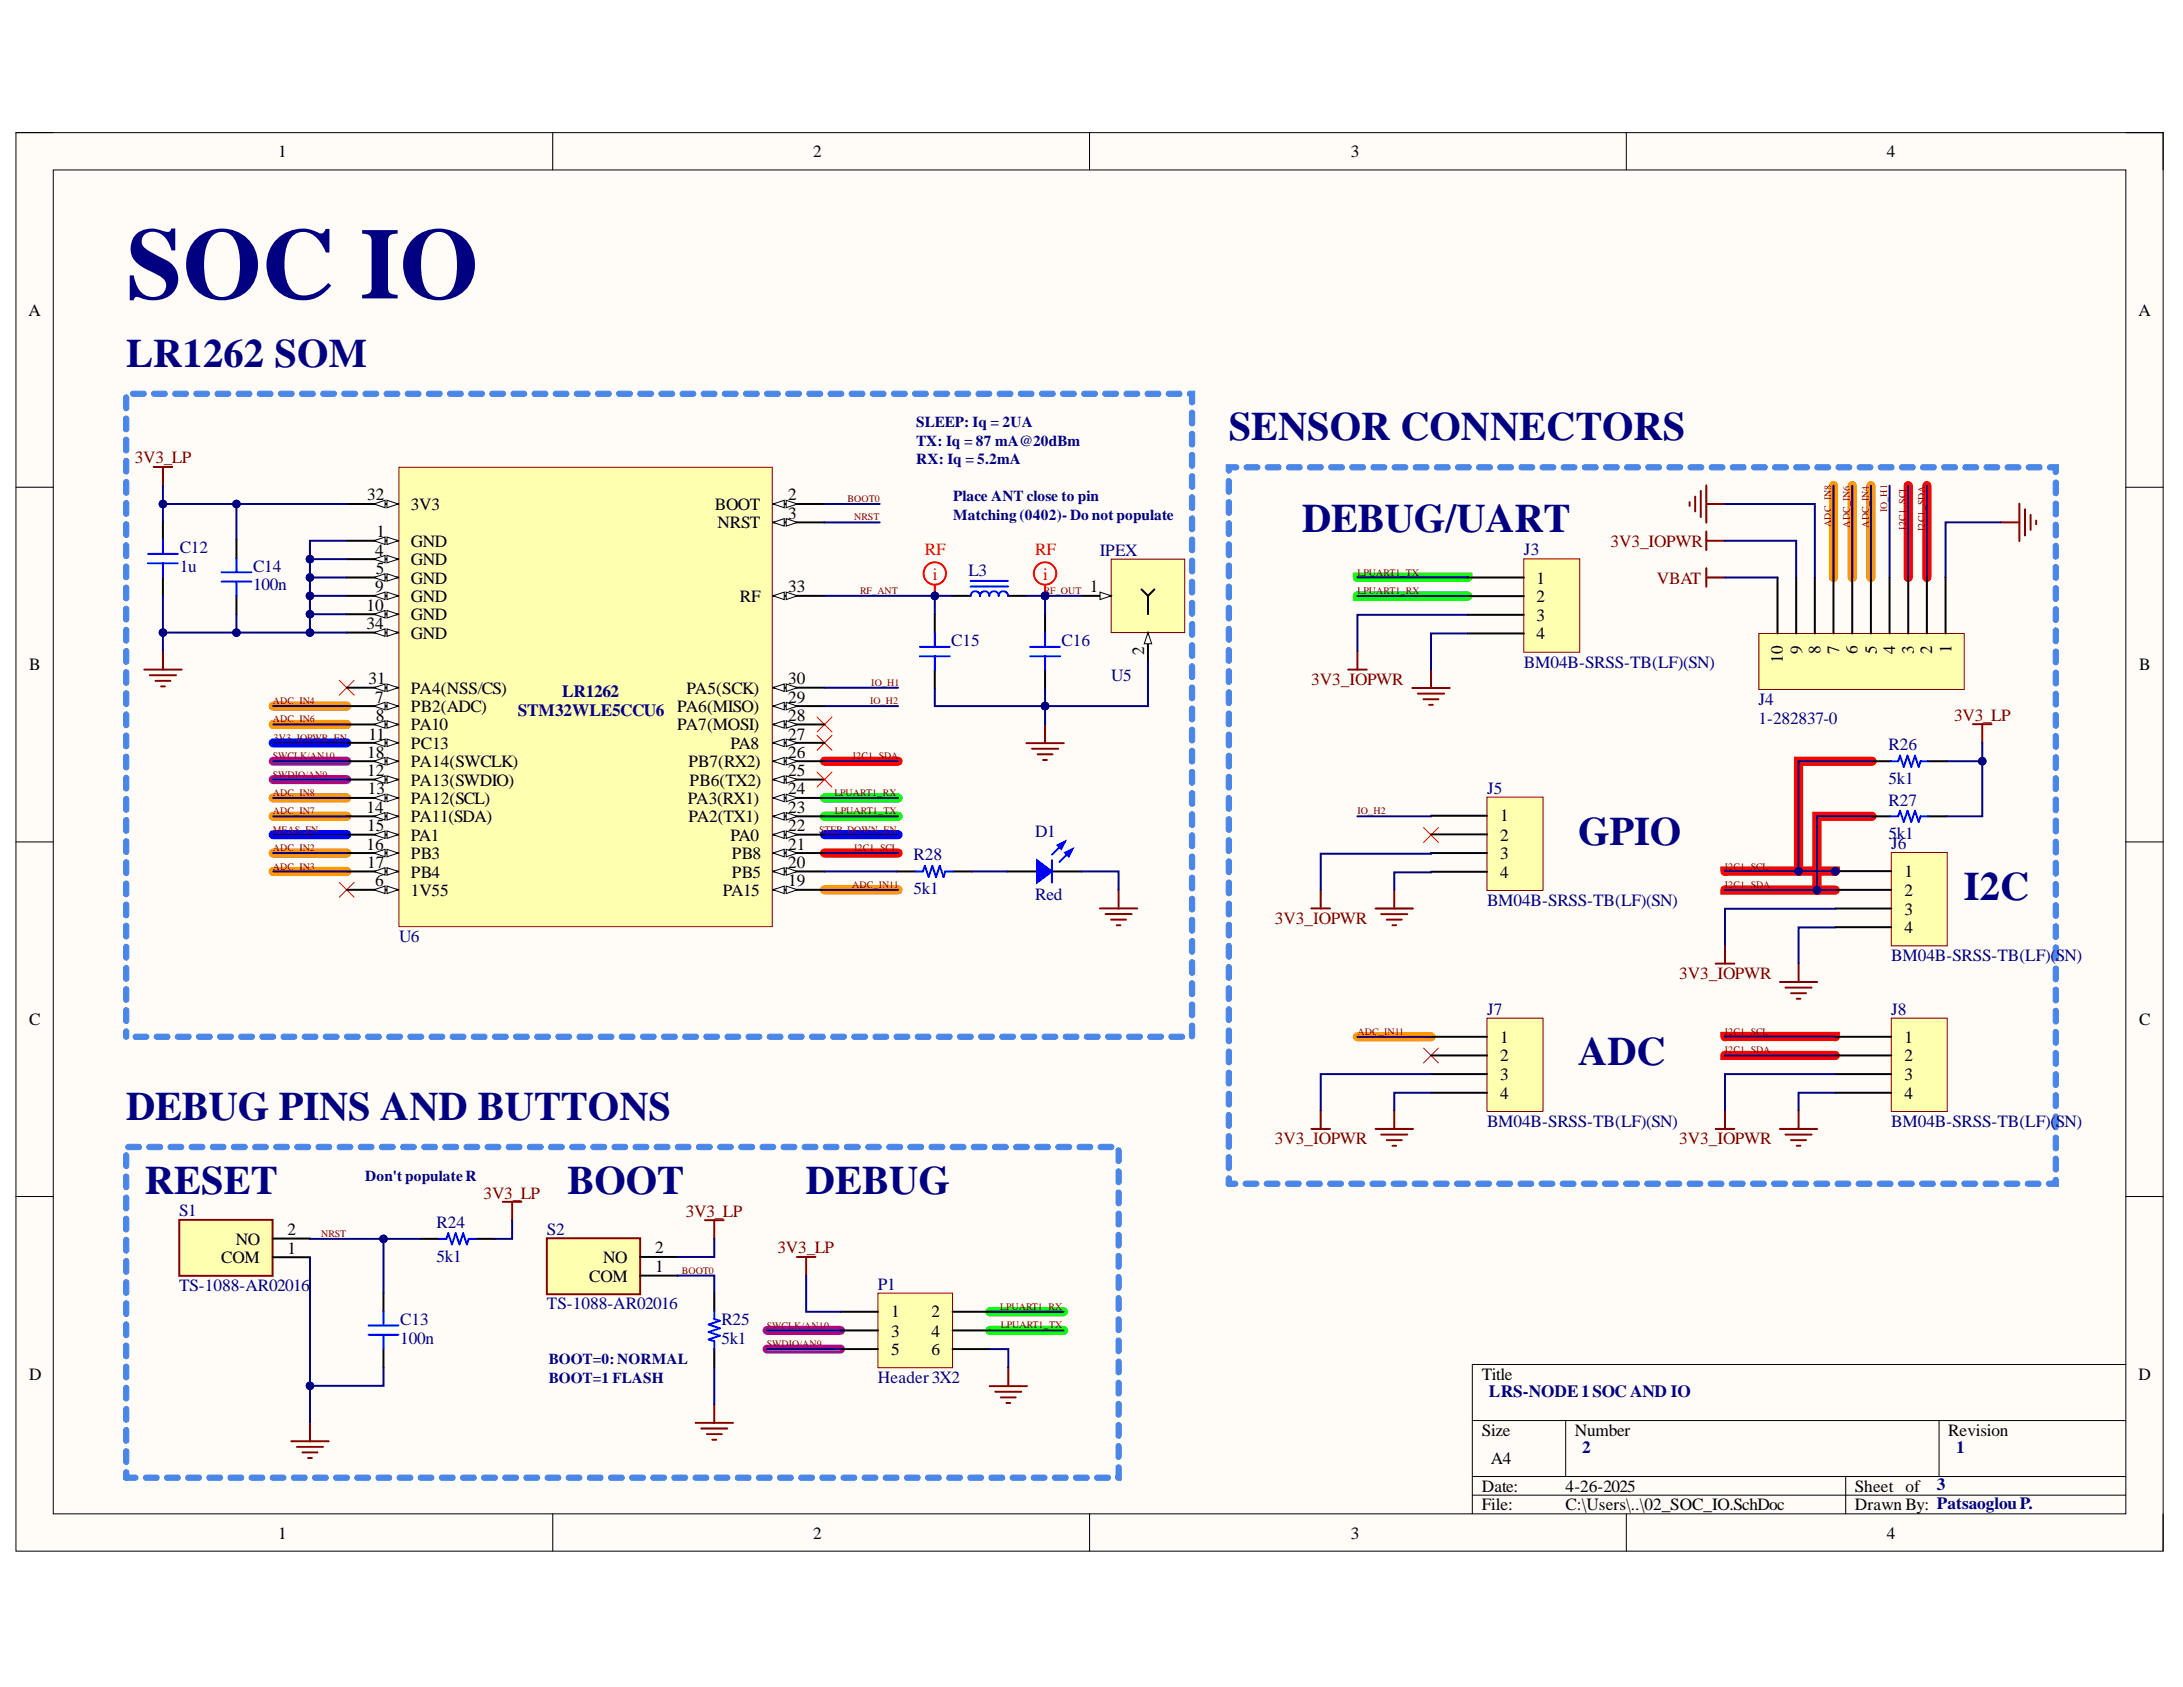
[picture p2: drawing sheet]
<svg xmlns="http://www.w3.org/2000/svg" width="279mm" height="216mm" viewBox="0 0 279 216" stroke-linecap="round" stroke-linejoin="round" font-family="sans-serif">
<defs><g id="words">
<text font-size="12.9" fill="#000080" x="16.1" y="38.2">SOC IO</text>
<g font-size="5.2" fill="#000080">
<text x="16.1" y="47">LR1262 SOM</text>
<text x="157.3" y="56.4">SENSOR CONNECTORS</text>
<text x="166.6" y="68.1">DEBUG/UART</text>
<text x="202" y="108.1">GPIO</text>
<text x="251.4" y="115.2">I2C</text>
<text x="202" y="136.3">ADC</text>
<text x="16.1" y="143.3">DEBUG PINS AND BUTTONS</text>
<text x="18.5" y="152.8">RESET</text>
<text x="72.6" y="152.8">BOOT</text>
<text x="103.2" y="152.8">DEBUG</text>
</g>
<g font-size="2.2">
<text x="35.6" y="20.1">1</text>
<text x="104.1" y="20.1">2</text>
<text x="172.9" y="20.1">3</text>
<text x="241.5" y="20.1">4</text>
<text x="3.6" y="40.4">A</text>
<text x="273.7" y="40.4">A</text>
<text x="47" y="64.1">32</text>
<text x="52.6" y="65.2">3V3</text>
<text x="91.5" y="65.2">BOOT</text>
<text x="100.9" y="64.1">2</text>
<text x="48" y="71.2">4</text>
<text x="48.2" y="68.8">1</text>
<text x="52.6" y="70">GND</text>
<text x="91.8" y="67.6">NRST</text>
<text x="100.9" y="66.4">3</text>
<text x="48" y="75.8">9</text>
<text x="48.1" y="73.4">5</text>
<text x="52.6" y="72.3">GND</text>
<text x="52.6" y="74.7">GND</text>
<text x="52.6" y="77">GND</text>
<text x="94.7" y="77">RF</text>
<text x="100.9" y="75.8">33</text>
<text x="139.5" y="75.8">1</text>
<text x="196.7" y="74.7">1</text>
<text x="196.7" y="77.1">2</text>
<text x="46.9" y="78.2">10</text>
<text x="46.9" y="80.5">34</text>
<text x="52.6" y="79.3">GND</text>
<text x="52.6" y="81.7">GND</text>
<text x="146.4" y="83.8" transform="rotate(-90 146.4 83.8)">2</text>
<text x="196.7" y="79.4">3</text>
<text x="196.7" y="81.8">4</text>
<text x="230.7" y="83.7" transform="rotate(-90 230.7 83.7)">9</text>
<text x="233" y="83.7" transform="rotate(-90 233 83.7)">8</text>
<text x="235.4" y="83.7" transform="rotate(-90 235.4 83.7)">7</text>
<text x="237.8" y="83.7" transform="rotate(-90 237.8 83.7)">6</text>
<text x="240.2" y="83.7" transform="rotate(-90 240.2 83.7)">5</text>
<text x="242.6" y="83.7" transform="rotate(-90 242.6 83.7)">4</text>
<text x="244.9" y="83.7" transform="rotate(-90 244.9 83.7)">3</text>
<text x="247.3" y="83.7" transform="rotate(-90 247.3 83.7)">2</text>
<text x="249.8" y="83.6" transform="rotate(-90 249.8 83.6)">1</text>
<text x="3.7" y="85.8">B</text>
<text x="47.2" y="87.5">31</text>
<text x="48" y="89.9">7</text>
<text x="52.6" y="88.8">PA4(NSS/CS)</text>
<text x="87.8" y="88.8">PA5(SCK)</text>
<text x="100.9" y="89.9">29</text>
<text x="100.9" y="87.5">30</text>
<text x="228.2" y="84.8" transform="rotate(-90 228.2 84.8)">10</text>
<text x="273.8" y="85.8">B</text>
<text x="47.2" y="94.6">11</text>
<text x="48.1" y="92.3">8</text>
<text x="52.6" y="91.1">PB2(ADC)</text>
<text x="52.6" y="93.5">PA10</text>
<text x="52.6" y="95.8">PC13</text>
<text x="86.7" y="93.5">PA7(MOSI)</text>
<text x="86.7" y="91.1">PA6(MISO)</text>
<text x="93.5" y="95.8">PA8</text>
<text x="100.9" y="94.6">27</text>
<text x="100.9" y="92.3">28</text>
<text x="47" y="99.3">12</text>
<text x="47" y="97">18</text>
<text x="47.1" y="101.7">13</text>
<text x="52.6" y="100.6">PA13(SWDIO)</text>
<text x="52.6" y="98.2">PA14(SWCLK)</text>
<text x="88.1" y="98.2">PB7(RX2)</text>
<text x="88.3" y="100.6">PB6(TX2)</text>
<text x="100.9" y="101.7">24</text>
<text x="100.9" y="99.3">25</text>
<text x="100.9" y="97">26</text>
<text x="46.9" y="104">14</text>
<text x="47" y="106.4">15</text>
<text x="52.6" y="102.8">PA12(SCL)</text>
<text x="52.6" y="105.2">PA11(SDA)</text>
<text x="52.6" y="107.6">PA1</text>
<text x="88" y="102.8">PA3(RX1)</text>
<text x="88.1" y="105.2">PA2(TX1)</text>
<text x="93.5" y="107.6">PA0</text>
<text x="100.9" y="106.4">22</text>
<text x="100.9" y="104">23</text>
<text x="192" y="105.1">1</text>
<text x="192" y="107.6">2</text>
<text x="46.9" y="108.8">16</text>
<text x="47" y="111.1">17</text>
<text x="48" y="113.4">6</text>
<text x="52.6" y="109.9">PB3</text>
<text x="52.6" y="112.3">PB4</text>
<text x="93.7" y="112.3">PB5</text>
<text x="93.7" y="109.9">PB8</text>
<text x="100.9" y="113.4">19</text>
<text x="100.9" y="111.1">20</text>
<text x="100.9" y="108.8">21</text>
<text x="192" y="109.9">3</text>
<text x="192" y="112.3">4</text>
<text x="243.8" y="112.2">1</text>
<text x="52.6" y="114.7">1V55</text>
<text x="92.5" y="114.7">PA15</text>
<text x="243.8" y="114.7">2</text>
<text x="243.8" y="117">3</text>
<text x="243.8" y="119.4">4</text>
<text x="3.7" y="131.2">C</text>
<text x="273.8" y="131.2">C</text>
<text x="192" y="133.4">1</text>
<text x="192" y="135.8">2</text>
<text x="243.8" y="133.4">1</text>
<text x="243.8" y="135.8">2</text>
<text x="192" y="138.3">3</text>
<text x="192" y="140.6">4</text>
<text x="243.8" y="138.3">3</text>
<text x="243.8" y="140.6">4</text>
<text x="28.3" y="161.7">COM</text>
<text x="30.2" y="159.3">NO</text>
<text x="36.8" y="160.5">1</text>
<text x="36.8" y="158.1">2</text>
<text x="77.2" y="161.6">NO</text>
<text x="83.9" y="160.4">2</text>
<text x="75.4" y="164">COM</text>
<text x="83.9" y="162.8">1</text>
<text x="114.1" y="168.6">1</text>
<text x="114.1" y="171">3</text>
<text x="114.1" y="173.4">5</text>
<text x="119.2" y="168.6">2</text>
<text x="119.2" y="171">4</text>
<text x="119.2" y="173.4">6</text>
<text x="3.7" y="176.6">D</text>
<text x="189.6" y="176.6">Title</text>
<text x="273.7" y="176.6">D</text>
<text x="189.6" y="183.7">Size</text>
<text x="201.6" y="183.7">Number</text>
<text x="249.3" y="183.7">Revision</text>
<text x="189.6" y="190.9">Date:</text>
<text x="190.8" y="187.4">A4</text>
<text x="200.4" y="190.9">4-26-2025</text>
<text x="237.4" y="190.9">Sheet of</text>
<text x="35.6" y="196.9">1</text>
<text x="104.1" y="196.9">2</text>
<text x="172.9" y="196.9">3</text>
<text x="189.6" y="193.3">File:</text>
<text x="200.4" y="193.3">C:\Users\..\02_SOC_IO.SchDoc</text>
<text x="237.4" y="193.3">Drawn By: PatsaoglouP.</text>
<text x="241.5" y="196.9">4</text>
</g>
<g font-size="2.2" fill="#800000">
<text x="17.2" y="59.3">3V3_LP</text>
<text x="206.1" y="70">3V3_IOPWR</text>
<text x="212" y="74.7">VBAT</text>
<text x="167.8" y="87.6">3V3_IOPWR</text>
<text x="250.1" y="92.3">3V3_LP</text>
<text x="163.2" y="118.2">3V3_IOPWR</text>
<text x="214.9" y="125.2">3V3_IOPWR</text>
<text x="163.2" y="146.5">3V3_IOPWR</text>
<text x="214.9" y="146.5">3V3_IOPWR</text>
<text x="61.9" y="153.4">3V3_LP</text>
<text x="87.8" y="155.8">3V3_LP</text>
<text x="99.5" y="160.4">3V3_LP</text>
</g>
<g font-size="2.2" fill="#000080">
<text x="23" y="70.8">C12</text>
<text x="140.8" y="71.2">IPEX</text>
<text x="195.1" y="71.1">J3</text>
<text x="23" y="73.2">1u</text>
<text x="32.4" y="75.5">100n</text>
<text x="32.4" y="73.2">C14</text>
<text x="123.9" y="73.7">L3</text>
<text x="121.8" y="82.7">C15</text>
<text x="135.9" y="82.7">C16</text>
<text x="72" y="89.2">LR1262</text>
<text x="142.2" y="87.1">U5</text>
<text x="195.1" y="85.4">BM04B-SRSS-TB(LF)(SN)</text>
<text x="66.3" y="91.6">STM32WLE5CCU6</text>
<text x="225.1" y="90.2">J4</text>
<text x="225.1" y="92.6">1-282837-0</text>
<text x="241.7" y="96">R26</text>
<text x="190.3" y="101.6">J5</text>
<text x="241.7" y="100.3">5k1</text>
<text x="132.5" y="107.1">D1</text>
<text x="241.7" y="107.4">5k1</text>
<text x="241.7" y="103.1">R27</text>
<text x="116.9" y="110.1">R28</text>
<text x="242.1" y="108.7">J6</text>
<text x="116.9" y="114.4">5k1</text>
<text x="132.5" y="115.2">Red</text>
<text x="190.3" y="115.9">BM04B-SRSS-TB(LF)(SN)</text>
<text x="51.1" y="120.5">U6</text>
<text x="242.1" y="123">BM04B-SRSS-TB(LF)(SN)</text>
<text x="190.3" y="129.9">J7</text>
<text x="242.1" y="129.9">J8</text>
<text x="190.3" y="144.2">BM04B-SRSS-TB(LF)(SN)</text>
<text x="242.1" y="144.2">BM04B-SRSS-TB(LF)(SN)</text>
<text x="22.9" y="155.7">S1</text>
<text x="55.9" y="161.5">5k1</text>
<text x="55.9" y="157.2">R24</text>
<text x="70" y="158">S2</text>
<text x="22.9" y="165.2">TS-1088-AR02016</text>
<text x="70" y="167.6">TS-1088-AR02016</text>
<text x="112.4" y="165">P1</text>
<text x="51.2" y="172">100n</text>
<text x="51.2" y="169.5">C13</text>
<text x="92.3" y="172">5k1</text>
<text x="92.3" y="169.5">R25</text>
<text x="112.4" y="177">Header3X2</text>
<text x="190.6" y="178.7">LRS-NODE1SOC AND IO</text>
<text x="202.5" y="185.9">2</text>
<text x="250.4" y="185.9">1</text>
<text x="247.9" y="190.7">3</text>
</g>
<g font-size="2.2" fill="#f00">
<text x="118.4" y="71.1">RF</text>
<text x="132.5" y="71.1">RF</text>
<text x="119.4" y="74.2">i</text>
<text x="133.5" y="74.2">i</text>
</g>
<g font-size="1.9" fill="#000080">
<text x="117.3" y="54.7">SLEEP: Iq = 2UA</text>
<text x="117.3" y="57">TX: Iq = 87 mA@20dBm</text>
<text x="117.3" y="59.4">RX: Iq = 5.2mA</text>
<text x="122" y="64.1">Place ANT close to pin</text>
<text x="122" y="66.5">Matching (0402)- Do not populate</text>
<text x="46.8" y="151.1">Don't populateR</text>
<text x="70.3" y="174.6">BOOT=0: NORMAL</text>
<text x="70.3" y="177">BOOT=1 FLASH</text>
</g>
<g font-size="1.3" fill="#800000">
<text x="108.5" y="64.2">BOOT0</text>
<text x="241.6" y="65.6" transform="rotate(-90 241.6 65.6)">IO_H1</text>
<text x="109.3" y="66.6">NRST</text>
<text x="234.4" y="67.4" transform="rotate(-90 234.4 67.4)">ADC_IN8</text>
<text x="236.7" y="67.5" transform="rotate(-90 236.7 67.5)">ADC_IN6</text>
<text x="239.2" y="67.5" transform="rotate(-90 239.2 67.5)">ADC_IN4</text>
<text x="243.9" y="67.8" transform="rotate(-90 243.9 67.8)">I2C1_SCL</text>
<text x="246.4" y="67.9" transform="rotate(-90 246.4 67.9)">I2C1_SDA</text>
<text x="110.1" y="76.1">RF_ANT</text>
<text x="133.6" y="76.1">RF_OUT</text>
<text x="173.7" y="76.1">LPUART1_RX</text>
<text x="173.7" y="73.7">LPUART1_TX</text>
<text x="111.5" y="87.8">IO_H1</text>
<text x="34.9" y="92.4">ADC_IN6</text>
<text x="34.9" y="90.1">ADC_IN4</text>
<text x="35" y="94.8">3V3_IOPWR_EN</text>
<text x="111.4" y="90.1">IO_H2</text>
<text x="34.9" y="97.2">SWCLK/AN10</text>
<text x="34.9" y="99.5">SWDIO/AN9</text>
<text x="34.9" y="101.9">ADC_IN8</text>
<text x="106.8" y="101.9">LPUART1_RX</text>
<text x="109.2" y="97.2">I2C1_SDA</text>
<text x="34.9" y="104.2">ADC_IN7</text>
<text x="34.9" y="106.6">MEAS_EN</text>
<text x="104.8" y="106.6">STEP_DOWN_EN</text>
<text x="106.9" y="104.2">LPUART1_TX</text>
<text x="173.7" y="104.2">IO_H2</text>
<text x="34.9" y="108.9">ADC_IN2</text>
<text x="34.9" y="111.3">ADC_IN3</text>
<text x="109.1" y="113.7">ADC_IN11</text>
<text x="109.3" y="108.9">I2C1_SCL</text>
<text x="220.8" y="113.7">I2C1_SDA</text>
<text x="220.8" y="111.3">I2C1_SCL</text>
<text x="173.7" y="132.4">ADC_IN11</text>
<text x="220.8" y="134.8">I2C1_SDA</text>
<text x="220.8" y="132.4">I2C1_SCL</text>
<text x="41.1" y="158.3">NRST</text>
<text x="87.3" y="163">BOOT0</text>
<text x="128" y="167.7">LPUART1_RX</text>
<text x="98.2" y="170">SWCLK/AN10</text>
<text x="98.2" y="172.4">SWDIO/AN9</text>
<text x="128.1" y="169.9">LPUART1_TX</text>
</g>
</g></defs>
<path d="M2 17h274.9v181.5h-274.9z" fill-rule="evenodd" fill="#fffcf8"/>
<path d="M2 17h274.9v181.5h-274.9z" fill="none" stroke="#000" stroke-width=".13"/>
<path d="M6.8 21.8h265.3v171.9h-265.3z" fill-rule="evenodd" fill="#fffcf8"/>
<g fill="none" stroke="#000" stroke-width=".13">
<path d="M2 17h4.8M70.7 17v4.8M139.4 17v4.8M208.1 17v4.8M272.1 17h4.8v4.8M6.8 21.8h265.3v171.9h-265.3zM2 62.4h4.8M272.1 62.4h4.8M2 107.7h4.8M272.1 107.7h4.8M2 153.1h4.8M272.1 153.1h4.8"/>
<path d="M272.1 174.6h-83.7v19.1M70.7 193.7v4.8M139.5 193.7v4.8M188.4 181.8h83.7M188.4 189h83.7M188.4 191.4h83.7M200.4 181.8v7.2M208.1 193.7v4.8M236.2 189v4.7M248.2 181.8v7.2M276.9 193.7v4.8"/>
</g>
<path d="M234.7 62.1v11.8M237.1 62.1v11.8M239.5 62.1v11.8M35 92.7h9.4M35 90.4h9.4M35 109.2h9.4M35 111.5h9.4M35 102.1h9.4M35 104.5h9.4M105.5 113.9h9.4M173.7 132.7h9.5" fill="none" stroke="#f90" stroke-width="1.2"/>
<path d="M244.2 62.1v11.8M246.6 62.1v11.8M105.5 97.4h9.4M239.6 97.4h-9.4v14.1M105.5 109.2h9.4M220.8 113.9h14.1M220.8 111.5h14.1M239.6 104.5h-7.1v9.4M220.8 135l14.1 .1M220.8 132.7h14.1" fill="none" stroke="#f00" stroke-width="1.2"/>
<path d="M173.7 76.3h14.2M173.7 73.9h14.2M105.5 104.5h9.4M105.5 102.1h9.4M126.7 167.9h9.4M126.7 170.3h9.4" fill="none" stroke="#0f0" stroke-width="1.2"/>
<path d="M35 97.4h9.4M35 99.8h9.4M98.2 170.3h9.4M98.2 172.7h9.4" fill="none" stroke="#90f" stroke-width="1.2"/>
<path d="M35 95.1h9.4M35 106.8h9.4M105.5 106.8h9.4" fill="none" stroke="#00f" stroke-width="1.2"/>
<path d="M22.9 156.1h12v7.2h-12z" fill-rule="evenodd" fill="#ffffb0"/>
<g fill="none" stroke="#800000" stroke-width=".25">
<path d="M19.7 59.8h2.4M20.9 59.8v2.3M216.2 64.3v.4M217 63.5v2M217.7 62.8v3.4M218.4 62.1v4.8M218.4 68v2.4M218.4 72.7v2.4M218.4 73.9h2.4M218.4 69.2h2.4M218.4 64.5h2.4M256.1 66.9h2.4"/>
<path d="M258.5 64.5v4.7M259.2 65.2v3.3M259.9 65.9v1.9M260.6 66.6v.5M18.5 85.7h4.7M19.2 86.4h3.3M19.9 87.1h1.9M20.6 87.8h.5M20.9 83.3v2.4M22.9 156.1h12v7.2h-12zM64.3 153.8h2.4M65.5 153.8v2.4"/>
<path d="M37.3 184.5h4.8M38 185.2h3.3M38.7 185.9h1.9M39.4 186.6h.5M39.7 182.1v2.4"/>
</g>
<path d="M20.9 66.7v2.4M20.9 73.9v2.4M34.9 158.5h4.8M53.8 158.5h2.4M61 158.5h2.3M34.9 160.9h4.8M49.1 165.4v2.4M49.1 172.6v2.4" fill="none" stroke="#000" stroke-width=".25"/>
<g fill="#4a86e8" stroke="#4a86e8" stroke-width=".13">
<path d="M15.9 131.8a.34 .34 0 0 1 .3-.1 .34 .34 0 0 1 .3 .3v.7a.34 .34 0 0 1-.4 .3 .34 .34 0 0 1-.3-.3zM15.9 129.1a.34 .34 0 0 1 .3-.1 .34 .34 0 0 1 .3 .3v1.4a.34 .34 0 0 1-.4 .3 .34 .34 0 0 1-.3-.3zM15.9 126.4a.34 .34 0 0 1 .3-.1 .34 .34 0 0 1 .3 .3v1.3a.34 .34 0 0 1-.4 .4 .34 .34 0 0 1-.3-.4zM15.9 123.7a.34 .34 0 0 1 .3-.1 .34 .34 0 0 1 .3 .3v1.3a.34 .34 0 0 1-.4 .4 .34 .34 0 0 1-.3-.4zM15.9 121a.34 .34 0 0 1 .3-.1 .34 .34 0 0 1 .3 .3v1.3a.34 .34 0 0 1-.4 .4 .34 .34 0 0 1-.3-.4zM15.9 118.3a.34 .34 0 0 1 .3-.1 .34 .34 0 0 1 .3 .3v1.3a.34 .34 0 0 1-.4 .4 .34 .34 0 0 1-.3-.4zM15.9 115.6a.34 .34 0 0 1 .3-.1 .34 .34 0 0 1 .3 .3v1.3a.34 .34 0 0 1-.4 .4 .34 .34 0 0 1-.3-.4zM15.9 112.9a.34 .34 0 0 1 .3-.2 .34 .34 0 0 1 .3 .4v1.3a.34 .34 0 0 1-.4 .4 .34 .34 0 0 1-.3-.4zM15.9 110.2a.34 .34 0 0 1 .3-.2 .34 .34 0 0 1 .3 .4v1.3a.34 .34 0 0 1-.4 .4 .34 .34 0 0 1-.3-.4zM15.9 107.5a.34 .34 0 0 1 .3-.2 .34 .34 0 0 1 .3 .4v1.3a.34 .34 0 0 1-.4 .4 .34 .34 0 0 1-.3-.4zM15.9 104.8a.34 .34 0 0 1 .3-.2 .34 .34 0 0 1 .3 .4v1.3a.34 .34 0 0 1-.4 .4 .34 .34 0 0 1-.3-.4zM15.9 102.1a.34 .34 0 0 1 .3-.2 .34 .34 0 0 1 .3 .4v1.3a.34 .34 0 0 1-.4 .3 .34 .34 0 0 1-.3-.3zM15.9 99.4a.34 .34 0 0 1 .3-.2 .34 .34 0 0 1 .3 .4v1.3a.34 .34 0 0 1-.4 .3 .34 .34 0 0 1-.3-.3zM15.9 96.7a.34 .34 0 0 1 .3-.2 .34 .34 0 0 1 .3 .3v1.4a.34 .34 0 0 1-.4 .3 .34 .34 0 0 1-.3-.3zM15.9 94a.34 .34 0 0 1 .3-.2 .34 .34 0 0 1 .3 .3v1.4a.34 .34 0 0 1-.4 .3 .34 .34 0 0 1-.3-.3zM15.9 91.3a.34 .34 0 0 1 .3-.2 .34 .34 0 0 1 .3 .3v1.4a.34 .34 0 0 1-.4 .3 .34 .34 0 0 1-.3-.3zM15.9 88.6a.34 .34 0 0 1 .3-.2 .34 .34 0 0 1 .3 .3v1.4a.34 .34 0 0 1-.4 .3 .34 .34 0 0 1-.3-.3zM15.9 85.9a.34 .34 0 0 1 .3-.2 .34 .34 0 0 1 .3 .3v1.4a.34 .34 0 0 1-.4 .3 .34 .34 0 0 1-.3-.3zM15.9 83.2a.34 .34 0 0 1 .3-.2 .34 .34 0 0 1 .3 .3v1.4a.34 .34 0 0 1-.4 .3 .34 .34 0 0 1-.3-.3zM15.9 80.5a.34 .34 0 0 1 .3-.2 .34 .34 0 0 1 .3 .3v1.4a.34 .34 0 0 1-.4 .3 .34 .34 0 0 1-.3-.3zM15.9 77.7a.34 .34 0 0 1 .3-.1 .34 .34 0 0 1 .3 .3v1.4a.34 .34 0 0 1-.4 .3 .34 .34 0 0 1-.3-.3zM15.9 75a.34 .34 0 0 1 .3-.1 .34 .34 0 0 1 .3 .3v1.4a.34 .34 0 0 1-.4 .3 .34 .34 0 0 1-.3-.3zM15.9 72.3a.34 .34 0 0 1 .3-.1 .34 .34 0 0 1 .3 .3v1.4a.34 .34 0 0 1-.4 .3 .34 .34 0 0 1-.3-.3zM15.9 69.6a.34 .34 0 0 1 .3-.1 .34 .34 0 0 1 .3 .3v1.4a.34 .34 0 0 1-.4 .3 .34 .34 0 0 1-.3-.3zM15.9 66.9a.34 .34 0 0 1 .3-.1 .34 .34 0 0 1 .3 .3v1.4a.34 .34 0 0 1-.4 .3 .34 .34 0 0 1-.3-.3zM15.9 64.2a.34 .34 0 0 1 .3-.1 .34 .34 0 0 1 .3 .3v1.3a.34 .34 0 0 1-.4 .4 .34 .34 0 0 1-.3-.4zM15.9 61.5a.34 .34 0 0 1 .3-.1 .34 .34 0 0 1 .3 .3v1.3a.34 .34 0 0 1-.4 .4 .34 .34 0 0 1-.3-.4zM15.9 58.8a.34 .34 0 0 1 .3-.1 .34 .34 0 0 1 .3 .3v1.3a.34 .34 0 0 1-.4 .4 .34 .34 0 0 1-.3-.4zM15.9 56.1a.34 .34 0 0 1 .3-.1 .34 .34 0 0 1 .3 .3v1.3a.34 .34 0 0 1-.4 .4 .34 .34 0 0 1-.3-.4zM15.9 53.4a.34 .34 0 0 1 .3-.2 .34 .34 0 0 1 .3 .4v1.3a.34 .34 0 0 1-.4 .4 .34 .34 0 0 1-.3-.4zM15.9 50.7a.34 .34 0 0 1 .3-.2 .34 .34 0 0 1 .3 .4v1.3a.34 .34 0 0 1-.4 .4 .34 .34 0 0 1-.3-.4zM16.7 50.2l.3-.1h1.4a.34 .34 0 0 1 .3 .3 .34 .34 0 0 1-.3 .3h-1.4a.34 .34 0 0 1-.3-.5zM19.4 50.2l.3-.1h1.4a.34 .34 0 0 1 .3 .3 .34 .34 0 0 1-.3 .3h-1.4a.34 .34 0 0 1-.3-.5zM22.1 50.2l.3-.1h1.4a.34 .34 0 0 1 .3 .3 .34 .34 0 0 1-.3 .3h-1.4a.34 .34 0 0 1-.3-.5zM24.9 50.2l.2-.1h1.4a.34 .34 0 0 1 .3 .3 .34 .34 0 0 1-.3 .3h-1.4a.34 .34 0 0 1-.2-.5zM27.6 50.2l.2-.1h1.4a.34 .34 0 0 1 .3 .3 .34 .34 0 0 1-.3 .3h-1.4a.34 .34 0 0 1-.2-.5zM30.3 50.2l.3-.1h1.3a.34 .34 0 0 1 .3 .3 .34 .34 0 0 1-.3 .3h-1.3a.34 .34 0 0 1-.3-.5zM33 50.2l.3-.1h1.3a.34 .34 0 0 1 .4 .3 .34 .34 0 0 1-.4 .3h-1.3a.34 .34 0 0 1-.3-.5zM35.7 50.2l.3-.1h1.3a.34 .34 0 0 1 .4 .3 .34 .34 0 0 1-.4 .3h-1.3a.34 .34 0 0 1-.3-.5zM38.4 50.2l.3-.1h1.3a.34 .34 0 0 1 .4 .3 .34 .34 0 0 1-.4 .3h-1.3a.34 .34 0 0 1-.3-.5zM41.1 50.2l.3-.1h1.3a.34 .34 0 0 1 .4 .3 .34 .34 0 0 1-.4 .3h-1.3a.34 .34 0 0 1-.3-.5zM43.8 50.2l.3-.1h1.3a.34 .34 0 0 1 .4 .3 .34 .34 0 0 1-.4 .3h-1.3a.34 .34 0 0 1-.3-.5zM46.5 50.2l.3-.1h1.3a.34 .34 0 0 1 .4 .3 .34 .34 0 0 1-.4 .3h-1.3a.34 .34 0 0 1-.3-.5zM49.2 50.2l.3-.1h1.3a.34 .34 0 0 1 .4 .3 .34 .34 0 0 1-.4 .3h-1.3a.34 .34 0 0 1-.3-.5zM51.9 50.2l.3-.1h1.4a.34 .34 0 0 1 .3 .3 .34 .34 0 0 1-.3 .3h-1.4a.34 .34 0 0 1-.3-.5zM54.6 50.2l.3-.1h1.4a.34 .34 0 0 1 .3 .3 .34 .34 0 0 1-.3 .3h-1.4a.34 .34 0 0 1-.3-.5zM57.3 50.2l.3-.1h1.4a.34 .34 0 0 1 .3 .3 .34 .34 0 0 1-.3 .3h-1.4a.34 .34 0 0 1-.3-.5zM60 50.2l.3-.1h1.4a.34 .34 0 0 1 .3 .3 .34 .34 0 0 1-.3 .3h-1.4a.34 .34 0 0 1-.3-.5zM62.7 50.2l.3-.1h1.4a.34 .34 0 0 1 .3 .3 .34 .34 0 0 1-.3 .3h-1.4a.34 .34 0 0 1-.3-.5zM65.4 50.2l.3-.1h1.4a.34 .34 0 0 1 .3 .3 .34 .34 0 0 1-.3 .3h-1.4a.34 .34 0 0 1-.3-.5zM68.1 50.2l.3-.1h1.4a.34 .34 0 0 1 .3 .3 .34 .34 0 0 1-.3 .3h-1.4a.34 .34 0 0 1-.3-.5zM70.8 50.2l.3-.1h1.4a.34 .34 0 0 1 .3 .3 .34 .34 0 0 1-.3 .3h-1.4a.34 .34 0 0 1-.3-.5zM73.6 50.2l.2-.1h1.4a.34 .34 0 0 1 .3 .3 .34 .34 0 0 1-.3 .3h-1.4a.34 .34 0 0 1-.2-.5zM76.3 50.2l.2-.1h1.4a.34 .34 0 0 1 .3 .3 .34 .34 0 0 1-.3 .3h-1.4a.34 .34 0 0 1-.2-.5zM79 50.2l.3-.1h1.3a.34 .34 0 0 1 .3 .3 .34 .34 0 0 1-.3 .3h-1.3a.34 .34 0 0 1-.3-.5zM81.7 50.2l.3-.1h1.3a.34 .34 0 0 1 .4 .3 .34 .34 0 0 1-.4 .3h-1.3a.34 .34 0 0 1-.3-.5zM84.4 50.2l.3-.1h1.3a.34 .34 0 0 1 .4 .3 .34 .34 0 0 1-.4 .3h-1.3a.34 .34 0 0 1-.3-.5zM87.1 50.2l.3-.1h1.3a.34 .34 0 0 1 .4 .3 .34 .34 0 0 1-.4 .3h-1.3a.34 .34 0 0 1-.3-.5zM89.8 50.2l.3-.1h1.3a.34 .34 0 0 1 .4 .3 .34 .34 0 0 1-.4 .3h-1.3a.34 .34 0 0 1-.3-.5zM92.5 50.2l.3-.1h1.3a.34 .34 0 0 1 .4 .3 .34 .34 0 0 1-.4 .3h-1.3a.34 .34 0 0 1-.3-.5zM95.2 50.2l.3-.1h1.3a.34 .34 0 0 1 .4 .3 .34 .34 0 0 1-.4 .3h-1.3a.34 .34 0 0 1-.3-.5zM97.9 50.2l.3-.1h1.3a.34 .34 0 0 1 .4 .3 .34 .34 0 0 1-.4 .3h-1.3a.34 .34 0 0 1-.3-.5zM100.6 50.2l.3-.1h1.4a.34 .34 0 0 1 .3 .3 .34 .34 0 0 1-.3 .3h-1.4a.34 .34 0 0 1-.3-.5zM103.3 50.2l.3-.1h1.4a.34 .34 0 0 1 .3 .3 .34 .34 0 0 1-.3 .3h-1.4a.34 .34 0 0 1-.3-.5zM106 50.2l.3-.1h1.4a.34 .34 0 0 1 .3 .3 .34 .34 0 0 1-.3 .3h-1.4a.34 .34 0 0 1-.3-.5zM108.7 50.2l.3-.1h1.4a.34 .34 0 0 1 .3 .3 .34 .34 0 0 1-.3 .3h-1.4a.34 .34 0 0 1-.3-.5zM111.4 50.2l.3-.1h1.4a.34 .34 0 0 1 .3 .3 .34 .34 0 0 1-.3 .3h-1.4a.34 .34 0 0 1-.3-.5zM114.1 50.2l.3-.1h1.4a.34 .34 0 0 1 .3 .3 .34 .34 0 0 1-.3 .3h-1.4a.34 .34 0 0 1-.3-.5zM116.8 50.2l.3-.1h1.4a.34 .34 0 0 1 .3 .3 .34 .34 0 0 1-.3 .3h-1.4a.34 .34 0 0 1-.3-.5zM119.5 50.2l.3-.1h1.4a.34 .34 0 0 1 .3 .3 .34 .34 0 0 1-.3 .3h-1.4a.34 .34 0 0 1-.3-.5zM122.3 50.2l.2-.1h1.4a.34 .34 0 0 1 .3 .3 .34 .34 0 0 1-.3 .3h-1.4a.34 .34 0 0 1-.2-.5zM125 50.2l.2-.1h1.4a.34 .34 0 0 1 .3 .3 .34 .34 0 0 1-.3 .3h-1.4a.34 .34 0 0 1-.2-.5zM127.7 50.2l.3-.1h1.3a.34 .34 0 0 1 .3 .3 .34 .34 0 0 1-.3 .3h-1.3a.34 .34 0 0 1-.3-.5zM130.4 50.2l.3-.1h1.3a.34 .34 0 0 1 .4 .3 .34 .34 0 0 1-.4 .3h-1.3a.34 .34 0 0 1-.3-.5zM133.1 50.2l.3-.1h1.3a.34 .34 0 0 1 .4 .3 .34 .34 0 0 1-.4 .3h-1.3a.34 .34 0 0 1-.3-.5zM135.8 50.2l.3-.1h1.3a.34 .34 0 0 1 .4 .3 .34 .34 0 0 1-.4 .3h-1.3a.34 .34 0 0 1-.3-.5zM138.5 50.2l.3-.1h1.3a.34 .34 0 0 1 .4 .3 .34 .34 0 0 1-.4 .3h-1.3a.34 .34 0 0 1-.3-.5zM141.2 50.2l.3-.1h1.3a.34 .34 0 0 1 .4 .3 .34 .34 0 0 1-.4 .3h-1.3a.34 .34 0 0 1-.3-.5zM143.9 50.2l.3-.1h1.3a.34 .34 0 0 1 .4 .3 .34 .34 0 0 1-.4 .3h-1.3a.34 .34 0 0 1-.3-.5zM146.6 50.2l.3-.1h1.3a.34 .34 0 0 1 .4 .3 .34 .34 0 0 1-.4 .3h-1.3a.34 .34 0 0 1-.3-.5zM149.3 50.2l.3-.1h1.4a.34 .34 0 0 1 .3 .3 .34 .34 0 0 1-.3 .3h-1.4a.34 .34 0 0 1-.3-.5zM152 50.2l.3-.1h.6v1.4a.34 .34 0 0 1-.3 .3 .34 .34 0 0 1-.4-.3v-1.1l.4 .3h-.3a.34 .34 0 0 1-.3-.5zM152.3 52.7a.34 .34 0 0 1 .4-.2 .34 .34 0 0 1 .2 .3v1.4a.34 .34 0 0 1-.3 .3 .34 .34 0 0 1-.4-.3zM152.3 55.4a.34 .34 0 0 1 .4-.2 .34 .34 0 0 1 .2 .3v1.4a.34 .34 0 0 1-.3 .3 .34 .34 0 0 1-.4-.3zM152.3 58.1a.34 .34 0 0 1 .4-.2 .34 .34 0 0 1 .2 .3v1.4a.34 .34 0 0 1-.3 .3 .34 .34 0 0 1-.4-.3zM152.3 60.8a.34 .34 0 0 1 .4-.2 .34 .34 0 0 1 .2 .3v1.4a.34 .34 0 0 1-.3 .3 .34 .34 0 0 1-.4-.3zM152.3 63.5a.34 .34 0 0 1 .4-.2 .34 .34 0 0 1 .2 .3v1.4a.34 .34 0 0 1-.3 .3 .34 .34 0 0 1-.4-.3zM152.3 66.2a.34 .34 0 0 1 .4-.2 .34 .34 0 0 1 .2 .4v1.3a.34 .34 0 0 1-.3 .3 .34 .34 0 0 1-.4-.3zM152.3 68.9a.34 .34 0 0 1 .4-.2 .34 .34 0 0 1 .2 .4v1.3a.34 .34 0 0 1-.3 .3 .34 .34 0 0 1-.4-.3zM152.3 71.6a.34 .34 0 0 1 .4-.2 .34 .34 0 0 1 .2 .4v1.3a.34 .34 0 0 1-.3 .4 .34 .34 0 0 1-.4-.4zM152.3 74.3a.34 .34 0 0 1 .4-.2 .34 .34 0 0 1 .2 .4v1.3a.34 .34 0 0 1-.3 .4 .34 .34 0 0 1-.4-.4zM152.3 77a.34 .34 0 0 1 .4-.2 .34 .34 0 0 1 .2 .4v1.3a.34 .34 0 0 1-.3 .4 .34 .34 0 0 1-.4-.4zM152.3 79.7a.34 .34 0 0 1 .4-.2 .34 .34 0 0 1 .2 .4v1.3a.34 .34 0 0 1-.3 .4 .34 .34 0 0 1-.4-.4zM152.3 82.4a.34 .34 0 0 1 .4-.1 .34 .34 0 0 1 .2 .3v1.3a.34 .34 0 0 1-.3 .4 .34 .34 0 0 1-.4-.4zM152.3 85.1a.34 .34 0 0 1 .4-.1 .34 .34 0 0 1 .2 .3v1.3a.34 .34 0 0 1-.3 .4 .34 .34 0 0 1-.4-.4zM152.3 87.8a.34 .34 0 0 1 .4-.1 .34 .34 0 0 1 .2 .3v1.3a.34 .34 0 0 1-.3 .4 .34 .34 0 0 1-.4-.4zM152.3 90.5a.34 .34 0 0 1 .4-.1 .34 .34 0 0 1 .2 .3v1.3a.34 .34 0 0 1-.3 .4 .34 .34 0 0 1-.4-.4zM152.3 93.2a.34 .34 0 0 1 .4-.1 .34 .34 0 0 1 .2 .3v1.4a.34 .34 0 0 1-.3 .3 .34 .34 0 0 1-.4-.3zM152.3 95.9a.34 .34 0 0 1 .4-.1 .34 .34 0 0 1 .2 .3v1.4a.34 .34 0 0 1-.3 .3 .34 .34 0 0 1-.4-.3zM152.3 98.6a.34 .34 0 0 1 .4-.1 .34 .34 0 0 1 .2 .3v1.4a.34 .34 0 0 1-.3 .3 .34 .34 0 0 1-.4-.3zM152.3 101.3a.34 .34 0 0 1 .4-.1 .34 .34 0 0 1 .2 .3v1.4a.34 .34 0 0 1-.3 .3 .34 .34 0 0 1-.4-.3zM152.3 104a.34 .34 0 0 1 .4-.1 .34 .34 0 0 1 .2 .3v1.4a.34 .34 0 0 1-.3 .3 .34 .34 0 0 1-.4-.3zM152.3 106.8a.34 .34 0 0 1 .4-.2 .34 .34 0 0 1 .2 .3v1.4a.34 .34 0 0 1-.3 .3 .34 .34 0 0 1-.4-.3zM152.3 109.5a.34 .34 0 0 1 .4-.2 .34 .34 0 0 1 .2 .3v1.4a.34 .34 0 0 1-.3 .3 .34 .34 0 0 1-.4-.3zM152.3 112.2a.34 .34 0 0 1 .4-.2 .34 .34 0 0 1 .2 .3v1.4a.34 .34 0 0 1-.3 .3 .34 .34 0 0 1-.4-.3zM152.3 114.9a.34 .34 0 0 1 .4-.2 .34 .34 0 0 1 .2 .3v1.4a.34 .34 0 0 1-.3 .3 .34 .34 0 0 1-.4-.3zM152.3 117.6a.34 .34 0 0 1 .4-.2 .34 .34 0 0 1 .2 .3v1.4a.34 .34 0 0 1-.3 .3 .34 .34 0 0 1-.4-.3zM152.3 120.3a.34 .34 0 0 1 .4-.2 .34 .34 0 0 1 .2 .3v1.4a.34 .34 0 0 1-.3 .3 .34 .34 0 0 1-.4-.3zM152.3 123a.34 .34 0 0 1 .4-.2 .34 .34 0 0 1 .2 .3v1.4a.34 .34 0 0 1-.3 .3 .34 .34 0 0 1-.4-.3zM152.3 125.7a.34 .34 0 0 1 .4-.2 .34 .34 0 0 1 .2 .4v1.3a.34 .34 0 0 1-.3 .3 .34 .34 0 0 1-.4-.3zM152.3 128.4a.34 .34 0 0 1 .4-.2 .34 .34 0 0 1 .2 .4v1.3a.34 .34 0 0 1-.3 .3 .34 .34 0 0 1-.4-.3zM152.3 131.1a.34 .34 0 0 1 .4-.2 .34 .34 0 0 1 .2 .4v1.3a.34 .34 0 0 1-.3 .4 .34 .34 0 0 1-.4-.4zM149.6 132.5l.3-.2h1.4a.34 .34 0 0 1 .3 .4 .34 .34 0 0 1-.3 .3h-1.4a.34 .34 0 0 1-.3-.5zM146.9 132.5l.3-.2h1.4a.34 .34 0 0 1 .3 .4 .34 .34 0 0 1-.3 .3h-1.4a.34 .34 0 0 1-.3-.5zM144.2 132.5l.3-.2h1.4a.34 .34 0 0 1 .3 .4 .34 .34 0 0 1-.3 .3h-1.4a.34 .34 0 0 1-.3-.5zM141.6 132.4l1.6-.1a.34 .34 0 0 1 .3 .4 .34 .34 0 0 1-.3 .3h-1.4a.34 .34 0 0 1-.3-.2 .34 .34 0 0 1 .1-.4zM138.9 132.4l1.6-.1a.34 .34 0 0 1 .3 .4 .34 .34 0 0 1-.3 .3h-1.4a.34 .34 0 0 1-.3-.2 .34 .34 0 0 1 .1-.4zM136.2 132.4l1.6-.1a.34 .34 0 0 1 .3 .4 .34 .34 0 0 1-.3 .3h-1.4a.34 .34 0 0 1-.3-.2 .34 .34 0 0 1 .1-.4zM133.5 132.4l1.6-.1a.34 .34 0 0 1 .3 .4 .34 .34 0 0 1-.3 .3h-1.4a.34 .34 0 0 1-.3-.2 .34 .34 0 0 1 .1-.4zM130.8 132.4l1.6-.1a.34 .34 0 0 1 .3 .4 .34 .34 0 0 1-.3 .3h-1.4a.34 .34 0 0 1-.3-.2 .34 .34 0 0 1 .1-.4zM128.1 132.4l1.5-.1a.34 .34 0 0 1 .4 .4 .34 .34 0 0 1-.4 .3h-1.3a.34 .34 0 0 1-.3-.2 .34 .34 0 0 1 .1-.4zM125.4 132.4l1.5-.1a.34 .34 0 0 1 .4 .4 .34 .34 0 0 1-.4 .3h-1.3a.34 .34 0 0 1-.3-.2 .34 .34 0 0 1 .1-.4zM122.7 132.4l1.5-.1a.34 .34 0 0 1 .4 .4 .34 .34 0 0 1-.4 .3h-1.3a.34 .34 0 0 1-.3-.2 .34 .34 0 0 1 .1-.4zM120 132.4l1.5-.1a.34 .34 0 0 1 .4 .4 .34 .34 0 0 1-.4 .3h-1.3a.34 .34 0 0 1-.4-.2 .34 .34 0 0 1 .2-.4zM117.3 132.4l1.5-.1a.34 .34 0 0 1 .4 .4 .34 .34 0 0 1-.4 .3h-1.3a.34 .34 0 0 1-.4-.2 .34 .34 0 0 1 .2-.4zM114.6 132.4l1.5-.1a.34 .34 0 0 1 .4 .4 .34 .34 0 0 1-.4 .3h-1.3a.34 .34 0 0 1-.4-.2 .34 .34 0 0 1 .2-.4zM111.9 132.4l1.5-.1a.34 .34 0 0 1 .4 .4 .34 .34 0 0 1-.4 .3h-1.3a.34 .34 0 0 1-.4-.2 .34 .34 0 0 1 .2-.4zM109.2 132.4l1.5-.1a.34 .34 0 0 1 .3 .4 .34 .34 0 0 1-.3 .3h-1.3a.34 .34 0 0 1-.4-.2 .34 .34 0 0 1 .2-.4zM106.5 132.4l1.5-.1a.34 .34 0 0 1 .3 .4 .34 .34 0 0 1-.3 .3h-1.4a.34 .34 0 0 1-.3-.2 .34 .34 0 0 1 .2-.4zM103.8 132.4l1.5-.1a.34 .34 0 0 1 .3 .4 .34 .34 0 0 1-.3 .3h-1.4a.34 .34 0 0 1-.3-.2 .34 .34 0 0 1 .2-.4zM101.1 132.4l1.5-.1a.34 .34 0 0 1 .3 .4 .34 .34 0 0 1-.3 .3h-1.4a.34 .34 0 0 1-.3-.2 .34 .34 0 0 1 .2-.4zM98.4 132.4l1.5-.1a.34 .34 0 0 1 .3 .4 .34 .34 0 0 1-.3 .3h-1.4a.34 .34 0 0 1-.3-.2 .34 .34 0 0 1 .2-.4zM95.7 132.4l1.5-.1a.34 .34 0 0 1 .3 .4 .34 .34 0 0 1-.3 .3h-1.4a.34 .34 0 0 1-.3-.2 .34 .34 0 0 1 .2-.4zM92.9 132.4l1.6-.1a.34 .34 0 0 1 .3 .4 .34 .34 0 0 1-.3 .3h-1.4a.34 .34 0 0 1-.3-.2 .34 .34 0 0 1 .1-.4zM90.2 132.4l1.6-.1a.34 .34 0 0 1 .3 .4 .34 .34 0 0 1-.3 .3h-1.4a.34 .34 0 0 1-.3-.2 .34 .34 0 0 1 .1-.4zM87.5 132.4l1.6-.1a.34 .34 0 0 1 .3 .4 .34 .34 0 0 1-.3 .3h-1.4a.34 .34 0 0 1-.3-.2 .34 .34 0 0 1 .1-.4zM84.8 132.4l1.6-.1a.34 .34 0 0 1 .3 .4 .34 .34 0 0 1-.3 .3h-1.4a.34 .34 0 0 1-.3-.2 .34 .34 0 0 1 .1-.4zM82.1 132.4l1.6-.1a.34 .34 0 0 1 .3 .4 .34 .34 0 0 1-.3 .3h-1.4a.34 .34 0 0 1-.3-.2 .34 .34 0 0 1 .1-.4zM79.4 132.4l1.5-.1a.34 .34 0 0 1 .4 .4 .34 .34 0 0 1-.4 .3h-1.3a.34 .34 0 0 1-.3-.2 .34 .34 0 0 1 .1-.4zM76.7 132.4l1.5-.1a.34 .34 0 0 1 .4 .4 .34 .34 0 0 1-.4 .3h-1.3a.34 .34 0 0 1-.3-.2 .34 .34 0 0 1 .1-.4zM74 132.4l1.5-.1a.34 .34 0 0 1 .4 .4 .34 .34 0 0 1-.4 .3h-1.3a.34 .34 0 0 1-.3-.2 .34 .34 0 0 1 .1-.4zM71.3 132.4l1.5-.1a.34 .34 0 0 1 .4 .4 .34 .34 0 0 1-.4 .3h-1.3a.34 .34 0 0 1-.4-.2 .34 .34 0 0 1 .2-.4zM68.6 132.4l1.5-.1a.34 .34 0 0 1 .4 .4 .34 .34 0 0 1-.4 .3h-1.3a.34 .34 0 0 1-.4-.2 .34 .34 0 0 1 .2-.4zM65.9 132.4l1.5-.1a.34 .34 0 0 1 .4 .4 .34 .34 0 0 1-.4 .3h-1.3a.34 .34 0 0 1-.4-.2 .34 .34 0 0 1 .2-.4zM63.2 132.4l1.5-.1a.34 .34 0 0 1 .4 .4 .34 .34 0 0 1-.4 .3h-1.3a.34 .34 0 0 1-.4-.2 .34 .34 0 0 1 .2-.4zM60.5 132.4l1.5-.1a.34 .34 0 0 1 .3 .4 .34 .34 0 0 1-.3 .3h-1.3a.34 .34 0 0 1-.4-.2 .34 .34 0 0 1 .2-.4zM57.8 132.4l1.5-.1a.34 .34 0 0 1 .3 .4 .34 .34 0 0 1-.3 .3h-1.4a.34 .34 0 0 1-.3-.2 .34 .34 0 0 1 .2-.4zM55.1 132.4l1.5-.1a.34 .34 0 0 1 .3 .4 .34 .34 0 0 1-.3 .3h-1.4a.34 .34 0 0 1-.3-.2 .34 .34 0 0 1 .2-.4zM52.4 132.4l1.5-.1a.34 .34 0 0 1 .3 .4 .34 .34 0 0 1-.3 .3h-1.4a.34 .34 0 0 1-.3-.2 .34 .34 0 0 1 .2-.4zM49.7 132.4l1.5-.1a.34 .34 0 0 1 .3 .4 .34 .34 0 0 1-.3 .3h-1.4a.34 .34 0 0 1-.3-.2 .34 .34 0 0 1 .2-.4zM47 132.4l1.5-.1a.34 .34 0 0 1 .3 .4 .34 .34 0 0 1-.3 .3h-1.4a.34 .34 0 0 1-.3-.2 .34 .34 0 0 1 .2-.4zM44.2 132.4l1.6-.1a.34 .34 0 0 1 .3 .4 .34 .34 0 0 1-.3 .3h-1.4a.34 .34 0 0 1-.3-.2 .34 .34 0 0 1 .1-.4zM41.5 132.4l1.6-.1a.34 .34 0 0 1 .3 .4 .34 .34 0 0 1-.3 .3h-1.4a.34 .34 0 0 1-.3-.2 .34 .34 0 0 1 .1-.4zM38.8 132.4l1.6-.1a.34 .34 0 0 1 .3 .4 .34 .34 0 0 1-.3 .3h-1.4a.34 .34 0 0 1-.3-.2 .34 .34 0 0 1 .1-.4zM36.1 132.4l1.6-.1a.34 .34 0 0 1 .3 .4 .34 .34 0 0 1-.3 .3h-1.4a.34 .34 0 0 1-.3-.2 .34 .34 0 0 1 .1-.4zM33.4 132.4l1.6-.1a.34 .34 0 0 1 .3 .4 .34 .34 0 0 1-.3 .3h-1.4a.34 .34 0 0 1-.3-.2 .34 .34 0 0 1 .1-.4zM30.7 132.4l1.5-.1a.34 .34 0 0 1 .4 .4 .34 .34 0 0 1-.4 .3h-1.3a.34 .34 0 0 1-.3-.2 .34 .34 0 0 1 .1-.4zM28 132.4l1.5-.1a.34 .34 0 0 1 .4 .4 .34 .34 0 0 1-.4 .3h-1.3a.34 .34 0 0 1-.3-.2 .34 .34 0 0 1 .1-.4zM25.3 132.4l1.5-.1a.34 .34 0 0 1 .4 .4 .34 .34 0 0 1-.4 .3h-1.3a.34 .34 0 0 1-.3-.2 .34 .34 0 0 1 .1-.4zM22.6 132.4l1.5-.1a.34 .34 0 0 1 .4 .4 .34 .34 0 0 1-.4 .3h-1.3a.34 .34 0 0 1-.4-.2 .34 .34 0 0 1 .2-.4zM19.9 132.4l1.5-.1a.34 .34 0 0 1 .4 .4 .34 .34 0 0 1-.4 .3h-1.3a.34 .34 0 0 1-.4-.2 .34 .34 0 0 1 .2-.4zM17.2 132.4l1.5-.1a.34 .34 0 0 1 .4 .4 .34 .34 0 0 1-.4 .3h-1.3a.34 .34 0 0 1-.4-.2 .34 .34 0 0 1 .2-.4z"/>
<path d="M157.1 150.5a.34 .34 0 0 1 .5 .3v.7a.34 .34 0 0 1-.3 .3 .34 .34 0 0 1-.4-.3v-.7zM157.1 147.8a.34 .34 0 0 1 .5 .3v1.4a.34 .34 0 0 1-.3 .3 .34 .34 0 0 1-.4-.3v-1.4zM157.1 145.1a.34 .34 0 0 1 .5 .3v1.4a.34 .34 0 0 1-.3 .3 .34 .34 0 0 1-.4-.3v-1.4zM157.1 142.4a.34 .34 0 0 1 .5 .3v1.4a.34 .34 0 0 1-.3 .3 .34 .34 0 0 1-.4-.3v-1.4zM157.1 139.7a.34 .34 0 0 1 .5 .3v1.4a.34 .34 0 0 1-.3 .3 .34 .34 0 0 1-.4-.3v-1.4zM157.1 137a.34 .34 0 0 1 .5 .3v1.3a.34 .34 0 0 1-.3 .4 .34 .34 0 0 1-.4-.4v-1.3zM157.1 134.3a.34 .34 0 0 1 .5 .3v1.3a.34 .34 0 0 1-.3 .4 .34 .34 0 0 1-.4-.4v-1.3zM157.1 131.6a.34 .34 0 0 1 .5 .3v1.3a.34 .34 0 0 1-.3 .4 .34 .34 0 0 1-.4-.4v-1.3zM157.1 128.9a.34 .34 0 0 1 .5 .3v1.3a.34 .34 0 0 1-.3 .4 .34 .34 0 0 1-.4-.4v-1.3zM157.1 126.2a.34 .34 0 0 1 .5 .3v1.3a.34 .34 0 0 1-.3 .4 .34 .34 0 0 1-.4-.4v-1.3zM157.1 123.5a.34 .34 0 0 1 .5 .3v1.3a.34 .34 0 0 1-.3 .4 .34 .34 0 0 1-.4-.4v-1.3zM157.1 120.8a.34 .34 0 0 1 .5 .3v1.3a.34 .34 0 0 1-.3 .4 .34 .34 0 0 1-.4-.4v-1.3zM157.1 118.1a.34 .34 0 0 1 .5 .3v1.3a.34 .34 0 0 1-.3 .4 .34 .34 0 0 1-.4-.4v-1.3zM157.1 115.4a.34 .34 0 0 1 .5 .3v1.3a.34 .34 0 0 1-.3 .3 .34 .34 0 0 1-.4-.3v-1.3zM157.1 112.7a.34 .34 0 0 1 .5 .3v1.3a.34 .34 0 0 1-.3 .3 .34 .34 0 0 1-.4-.3v-1.3zM157.1 110a.34 .34 0 0 1 .5 .2v1.4a.34 .34 0 0 1-.3 .3 .34 .34 0 0 1-.4-.3v-1.4zM157.1 107.3a.34 .34 0 0 1 .5 .2v1.4a.34 .34 0 0 1-.3 .3 .34 .34 0 0 1-.4-.3v-1.4zM157.1 104.5a.34 .34 0 0 1 .5 .3v1.4a.34 .34 0 0 1-.3 .3 .34 .34 0 0 1-.4-.3v-1.4zM157.1 101.8a.34 .34 0 0 1 .5 .3v1.4a.34 .34 0 0 1-.3 .3 .34 .34 0 0 1-.4-.3v-1.4zM157.1 99.1a.34 .34 0 0 1 .5 .3v1.4a.34 .34 0 0 1-.3 .3 .34 .34 0 0 1-.4-.3v-1.4zM157.1 96.4a.34 .34 0 0 1 .5 .3v1.4a.34 .34 0 0 1-.3 .3 .34 .34 0 0 1-.4-.3v-1.4zM157.1 93.7a.34 .34 0 0 1 .5 .3v1.4a.34 .34 0 0 1-.3 .3 .34 .34 0 0 1-.4-.3v-1.4zM157.1 91a.34 .34 0 0 1 .5 .3v1.4a.34 .34 0 0 1-.3 .3 .34 .34 0 0 1-.4-.3v-1.4zM157.1 88.3a.34 .34 0 0 1 .5 .3v1.4a.34 .34 0 0 1-.3 .3 .34 .34 0 0 1-.4-.3v-1.4zM157.1 85.6a.34 .34 0 0 1 .5 .3v1.4a.34 .34 0 0 1-.3 .3 .34 .34 0 0 1-.4-.3v-1.4zM157.1 82.9a.34 .34 0 0 1 .5 .3v1.4a.34 .34 0 0 1-.3 .3 .34 .34 0 0 1-.4-.3v-1.4zM157.1 80.2a.34 .34 0 0 1 .5 .3v1.4a.34 .34 0 0 1-.3 .3 .34 .34 0 0 1-.4-.3v-1.4zM157.1 77.5a.34 .34 0 0 1 .5 .3v1.3a.34 .34 0 0 1-.3 .4 .34 .34 0 0 1-.4-.4v-1.3zM157.1 74.8a.34 .34 0 0 1 .5 .3v1.3a.34 .34 0 0 1-.3 .4 .34 .34 0 0 1-.4-.4v-1.3zM157.1 72.1a.34 .34 0 0 1 .5 .3v1.3a.34 .34 0 0 1-.3 .4 .34 .34 0 0 1-.4-.4v-1.3zM157.1 69.4a.34 .34 0 0 1 .5 .3v1.3a.34 .34 0 0 1-.3 .4 .34 .34 0 0 1-.4-.4v-1.3zM157.1 66.7a.34 .34 0 0 1 .5 .3v1.3a.34 .34 0 0 1-.3 .4 .34 .34 0 0 1-.4-.4v-1.3zM157.1 64a.34 .34 0 0 1 .5 .3v1.3a.34 .34 0 0 1-.3 .4 .34 .34 0 0 1-.4-.4v-1.3zM157.1 61.3a.34 .34 0 0 1 .5 .3v1.3a.34 .34 0 0 1-.3 .4 .34 .34 0 0 1-.4-.4v-1.3zM156.9 59.5h1.3a.34 .34 0 0 1 .4 .3 .34 .34 0 0 1-.4 .3h-.9l.3-.3v.4a.34 .34 0 0 1-.3 .4 .34 .34 0 0 1-.4-.4zM159.3 59.6l.3-.1h1.3a.34 .34 0 0 1 .4 .3 .34 .34 0 0 1-.4 .3h-1.3a.34 .34 0 0 1-.3-.5zM162 59.6l.3-.1h1.3a.34 .34 0 0 1 .4 .3 .34 .34 0 0 1-.4 .3h-1.3a.34 .34 0 0 1-.3-.5zM164.7 59.6l.3-.1h1.3a.34 .34 0 0 1 .4 .3 .34 .34 0 0 1-.4 .3h-1.3a.34 .34 0 0 1-.3-.5zM167.4 59.6l.3-.1h1.3a.34 .34 0 0 1 .4 .3 .34 .34 0 0 1-.4 .3h-1.3a.34 .34 0 0 1-.3-.5zM170.1 59.6l.3-.1h1.3a.34 .34 0 0 1 .4 .3 .34 .34 0 0 1-.4 .3h-1.3a.34 .34 0 0 1-.3-.5zM172.8 59.6l.3-.1h1.3a.34 .34 0 0 1 .4 .3 .34 .34 0 0 1-.4 .3h-1.3a.34 .34 0 0 1-.3-.5zM175.5 59.6l.3-.1h1.4a.34 .34 0 0 1 .3 .3 .34 .34 0 0 1-.3 .3h-1.4a.34 .34 0 0 1-.3-.5zM178.2 59.6l.3-.1h1.4a.34 .34 0 0 1 .3 .3 .34 .34 0 0 1-.3 .3h-1.4a.34 .34 0 0 1-.3-.5zM180.9 59.6l.3-.1h1.4a.34 .34 0 0 1 .3 .3 .34 .34 0 0 1-.3 .3h-1.4a.34 .34 0 0 1-.3-.5zM183.6 59.6l.3-.1h1.4a.34 .34 0 0 1 .3 .3 .34 .34 0 0 1-.3 .3h-1.4a.34 .34 0 0 1-.3-.5zM186.3 59.6l.3-.1h1.4a.34 .34 0 0 1 .3 .3 .34 .34 0 0 1-.3 .3h-1.4a.34 .34 0 0 1-.3-.5zM189 59.6l.3-.1h1.4a.34 .34 0 0 1 .3 .3 .34 .34 0 0 1-.3 .3h-1.4a.34 .34 0 0 1-.3-.5zM191.7 59.6l.3-.1h1.4a.34 .34 0 0 1 .3 .3 .34 .34 0 0 1-.3 .3h-1.4a.34 .34 0 0 1-.3-.5zM194.4 59.6l.3-.1h1.4a.34 .34 0 0 1 .3 .3 .34 .34 0 0 1-.3 .3h-1.4a.34 .34 0 0 1-.3-.5zM197.2 59.6l.2-.1h1.4a.34 .34 0 0 1 .3 .3 .34 .34 0 0 1-.3 .3h-1.4a.34 .34 0 0 1-.2-.5zM199.9 59.6l.2-.1h1.4a.34 .34 0 0 1 .3 .3 .34 .34 0 0 1-.3 .3h-1.4a.34 .34 0 0 1-.2-.5zM202.6 59.6l.3-.1h1.3a.34 .34 0 0 1 .3 .3 .34 .34 0 0 1-.3 .3h-1.3a.34 .34 0 0 1-.3-.5zM205.3 59.6l.3-.1h1.3a.34 .34 0 0 1 .4 .3 .34 .34 0 0 1-.4 .3h-1.3a.34 .34 0 0 1-.3-.5zM208 59.6l.3-.1h1.3a.34 .34 0 0 1 .4 .3 .34 .34 0 0 1-.4 .3h-1.3a.34 .34 0 0 1-.3-.5zM210.7 59.6l.3-.1h1.3a.34 .34 0 0 1 .4 .3 .34 .34 0 0 1-.4 .3h-1.3a.34 .34 0 0 1-.3-.5zM213.4 59.6l.3-.1h1.3a.34 .34 0 0 1 .4 .3 .34 .34 0 0 1-.4 .3h-1.3a.34 .34 0 0 1-.3-.5zM216.1 59.6l.3-.1h1.3a.34 .34 0 0 1 .4 .3 .34 .34 0 0 1-.4 .3h-1.3a.34 .34 0 0 1-.3-.5zM218.8 59.6l.3-.1h1.3a.34 .34 0 0 1 .4 .3 .34 .34 0 0 1-.4 .3h-1.3a.34 .34 0 0 1-.3-.5zM221.5 59.6l.3-.1h1.3a.34 .34 0 0 1 .4 .3 .34 .34 0 0 1-.4 .3h-1.3a.34 .34 0 0 1-.3-.5zM224.2 59.6l.3-.1h1.4a.34 .34 0 0 1 .3 .3 .34 .34 0 0 1-.3 .3h-1.4a.34 .34 0 0 1-.3-.5zM226.9 59.6l.3-.1h1.4a.34 .34 0 0 1 .3 .3 .34 .34 0 0 1-.3 .3h-1.4a.34 .34 0 0 1-.3-.5zM229.6 59.6l.3-.1h1.4a.34 .34 0 0 1 .3 .3 .34 .34 0 0 1-.3 .3h-1.4a.34 .34 0 0 1-.3-.5zM232.3 59.6l.3-.1h1.4a.34 .34 0 0 1 .3 .3 .34 .34 0 0 1-.3 .3h-1.4a.34 .34 0 0 1-.3-.5zM235 59.6l.3-.1h1.4a.34 .34 0 0 1 .3 .3 .34 .34 0 0 1-.3 .3h-1.4a.34 .34 0 0 1-.3-.5zM237.7 59.6l.3-.1h1.4a.34 .34 0 0 1 .3 .3 .34 .34 0 0 1-.3 .3h-1.4a.34 .34 0 0 1-.3-.5zM240.4 59.6l.3-.1h1.4a.34 .34 0 0 1 .3 .3 .34 .34 0 0 1-.3 .3h-1.4a.34 .34 0 0 1-.3-.5zM243.1 59.6l.3-.1h1.4a.34 .34 0 0 1 .3 .3 .34 .34 0 0 1-.3 .3h-1.4a.34 .34 0 0 1-.3-.5zM245.9 59.6l.2-.1h1.4a.34 .34 0 0 1 .3 .3 .34 .34 0 0 1-.3 .3h-1.4a.34 .34 0 0 1-.2-.5zM248.6 59.6l.2-.1h1.4a.34 .34 0 0 1 .3 .3 .34 .34 0 0 1-.3 .3h-1.4a.34 .34 0 0 1-.2-.5zM251.3 59.6l.3-.1h1.3a.34 .34 0 0 1 .3 .3 .34 .34 0 0 1-.3 .3h-1.3a.34 .34 0 0 1-.3-.5zM254 59.6l.3-.1h1.3a.34 .34 0 0 1 .4 .3 .34 .34 0 0 1-.4 .3h-1.3a.34 .34 0 0 1-.3-.5zM256.7 59.6l.3-.1h1.3a.34 .34 0 0 1 .4 .3 .34 .34 0 0 1-.4 .3h-1.3a.34 .34 0 0 1-.3-.5zM259.4 59.6l.3-.1h1.3a.34 .34 0 0 1 .4 .3 .34 .34 0 0 1-.4 .3h-1.3a.34 .34 0 0 1-.3-.5zM262.1 59.6l.3-.1h1.1v.9a.34 .34 0 0 1-.4 .3 .34 .34 0 0 1-.3-.3v-.6l.3 .3h-.7a.34 .34 0 0 1-.3-.5zM262.8 61.6a.34 .34 0 0 1 .4-.2 .34 .34 0 0 1 .3 .4v1.3a.34 .34 0 0 1-.4 .3 .34 .34 0 0 1-.3-.3zM262.8 64.3a.34 .34 0 0 1 .4-.2 .34 .34 0 0 1 .3 .4v1.3a.34 .34 0 0 1-.4 .4 .34 .34 0 0 1-.3-.4zM262.8 67a.34 .34 0 0 1 .4-.2 .34 .34 0 0 1 .3 .4v1.3a.34 .34 0 0 1-.4 .4 .34 .34 0 0 1-.3-.4zM262.8 69.7a.34 .34 0 0 1 .4-.2 .34 .34 0 0 1 .3 .4v1.3a.34 .34 0 0 1-.4 .4 .34 .34 0 0 1-.3-.4zM262.8 72.4a.34 .34 0 0 1 .4-.2 .34 .34 0 0 1 .3 .4v1.3a.34 .34 0 0 1-.4 .4 .34 .34 0 0 1-.3-.4zM262.8 75.1a.34 .34 0 0 1 .4-.1 .34 .34 0 0 1 .3 .3v1.3a.34 .34 0 0 1-.4 .4 .34 .34 0 0 1-.3-.4zM262.8 77.8a.34 .34 0 0 1 .4-.1 .34 .34 0 0 1 .3 .3v1.3a.34 .34 0 0 1-.4 .4 .34 .34 0 0 1-.3-.4zM262.8 80.5a.34 .34 0 0 1 .4-.1 .34 .34 0 0 1 .3 .3v1.3a.34 .34 0 0 1-.4 .4 .34 .34 0 0 1-.3-.4zM262.8 83.2a.34 .34 0 0 1 .4-.1 .34 .34 0 0 1 .3 .3v1.3a.34 .34 0 0 1-.4 .4 .34 .34 0 0 1-.3-.4zM262.8 85.9a.34 .34 0 0 1 .4-.1 .34 .34 0 0 1 .3 .3v1.4a.34 .34 0 0 1-.4 .3 .34 .34 0 0 1-.3-.3zM262.8 88.6a.34 .34 0 0 1 .4-.1 .34 .34 0 0 1 .3 .3v1.4a.34 .34 0 0 1-.4 .3 .34 .34 0 0 1-.3-.3zM262.8 91.3a.34 .34 0 0 1 .4-.1 .34 .34 0 0 1 .3 .3v1.4a.34 .34 0 0 1-.4 .3 .34 .34 0 0 1-.3-.3zM262.8 94a.34 .34 0 0 1 .4-.1 .34 .34 0 0 1 .3 .3v1.4a.34 .34 0 0 1-.4 .3 .34 .34 0 0 1-.3-.3zM262.8 96.7a.34 .34 0 0 1 .4-.1 .34 .34 0 0 1 .3 .3v1.4a.34 .34 0 0 1-.4 .3 .34 .34 0 0 1-.3-.3zM262.8 99.5a.34 .34 0 0 1 .4-.2 .34 .34 0 0 1 .3 .3v1.4a.34 .34 0 0 1-.4 .3 .34 .34 0 0 1-.3-.3zM262.8 102.2a.34 .34 0 0 1 .4-.2 .34 .34 0 0 1 .3 .3v1.4a.34 .34 0 0 1-.4 .3 .34 .34 0 0 1-.3-.3zM262.8 104.9a.34 .34 0 0 1 .4-.2 .34 .34 0 0 1 .3 .3v1.4a.34 .34 0 0 1-.4 .3 .34 .34 0 0 1-.3-.3zM262.8 107.6a.34 .34 0 0 1 .4-.2 .34 .34 0 0 1 .3 .3v1.4a.34 .34 0 0 1-.4 .3 .34 .34 0 0 1-.3-.3zM262.8 110.3a.34 .34 0 0 1 .4-.2 .34 .34 0 0 1 .3 .3v1.4a.34 .34 0 0 1-.4 .3 .34 .34 0 0 1-.3-.3zM262.8 113a.34 .34 0 0 1 .4-.2 .34 .34 0 0 1 .3 .3v1.4a.34 .34 0 0 1-.4 .3 .34 .34 0 0 1-.3-.3zM262.8 115.7a.34 .34 0 0 1 .4-.2 .34 .34 0 0 1 .3 .3v1.4a.34 .34 0 0 1-.4 .3 .34 .34 0 0 1-.3-.3zM262.8 118.4a.34 .34 0 0 1 .4-.2 .34 .34 0 0 1 .3 .4v1.3a.34 .34 0 0 1-.4 .3 .34 .34 0 0 1-.3-.3zM262.8 121.1a.34 .34 0 0 1 .4-.2 .34 .34 0 0 1 .3 .4v1.3a.34 .34 0 0 1-.4 .3 .34 .34 0 0 1-.3-.3zM262.8 123.8a.34 .34 0 0 1 .4-.2 .34 .34 0 0 1 .3 .4v1.3a.34 .34 0 0 1-.4 .4 .34 .34 0 0 1-.3-.4zM262.8 126.5a.34 .34 0 0 1 .4-.2 .34 .34 0 0 1 .3 .4v1.3a.34 .34 0 0 1-.4 .4 .34 .34 0 0 1-.3-.4zM262.8 129.2a.34 .34 0 0 1 .4-.2 .34 .34 0 0 1 .3 .4v1.3a.34 .34 0 0 1-.4 .4 .34 .34 0 0 1-.3-.4zM262.8 131.9a.34 .34 0 0 1 .4-.2 .34 .34 0 0 1 .3 .4v1.3a.34 .34 0 0 1-.4 .4 .34 .34 0 0 1-.3-.4zM262.8 134.6a.34 .34 0 0 1 .4-.1 .34 .34 0 0 1 .3 .3v1.3a.34 .34 0 0 1-.4 .4 .34 .34 0 0 1-.3-.4zM262.8 137.3a.34 .34 0 0 1 .4-.1 .34 .34 0 0 1 .3 .3v1.3a.34 .34 0 0 1-.4 .4 .34 .34 0 0 1-.3-.4zM262.8 140a.34 .34 0 0 1 .4-.1 .34 .34 0 0 1 .3 .3v1.3a.34 .34 0 0 1-.4 .4 .34 .34 0 0 1-.3-.4zM262.8 142.7a.34 .34 0 0 1 .4-.1 .34 .34 0 0 1 .3 .3v1.3a.34 .34 0 0 1-.4 .4 .34 .34 0 0 1-.3-.4zM262.8 145.4a.34 .34 0 0 1 .4-.1 .34 .34 0 0 1 .3 .3v1.3a.34 .34 0 0 1-.4 .4 .34 .34 0 0 1-.3-.4zM262.8 148.1a.34 .34 0 0 1 .4-.1 .34 .34 0 0 1 .3 .3v1.4a.34 .34 0 0 1-.4 .3 .34 .34 0 0 1-.3-.3zM262 151.3l.3-.1h.8l-.3 .3v-.5a.34 .34 0 0 1 .3-.3 .34 .34 0 0 1 .4 .3v.8h-1.2a.34 .34 0 0 1-.3-.5zM259.3 151.3l.2-.1h1.4a.34 .34 0 0 1 .3 .3 .34 .34 0 0 1-.3 .3h-1.4a.34 .34 0 0 1-.2-.5zM256.5 151.3l.3-.1h1.4a.34 .34 0 0 1 .3 .3 .34 .34 0 0 1-.3 .3h-1.4a.34 .34 0 0 1-.3-.5zM253.8 151.3l.3-.1h1.4a.34 .34 0 0 1 .3 .3 .34 .34 0 0 1-.3 .3h-1.4a.34 .34 0 0 1-.3-.5zM251.1 151.3l.3-.1h1.4a.34 .34 0 0 1 .3 .3 .34 .34 0 0 1-.3 .3h-1.4a.34 .34 0 0 1-.3-.5zM248.4 151.3l.3-.1h1.4a.34 .34 0 0 1 .3 .3 .34 .34 0 0 1-.3 .3h-1.4a.34 .34 0 0 1-.3-.5zM245.7 151.3l.3-.1h1.4a.34 .34 0 0 1 .3 .3 .34 .34 0 0 1-.3 .3h-1.4a.34 .34 0 0 1-.3-.5zM243 151.3l.3-.1h1.4a.34 .34 0 0 1 .3 .3 .34 .34 0 0 1-.3 .3h-1.4a.34 .34 0 0 1-.3-.5zM240.3 151.3l.3-.1h1.4a.34 .34 0 0 1 .3 .3 .34 .34 0 0 1-.3 .3h-1.4a.34 .34 0 0 1-.3-.5zM237.6 151.3l.3-.1h1.4a.34 .34 0 0 1 .3 .3 .34 .34 0 0 1-.3 .3h-1.4a.34 .34 0 0 1-.3-.5zM234.9 151.3l.3-.1h1.3a.34 .34 0 0 1 .4 .3 .34 .34 0 0 1-.4 .3h-1.3a.34 .34 0 0 1-.3-.5zM232.2 151.3l.3-.1h1.3a.34 .34 0 0 1 .4 .3 .34 .34 0 0 1-.4 .3h-1.3a.34 .34 0 0 1-.3-.5zM229.5 151.3l.3-.1h1.3a.34 .34 0 0 1 .4 .3 .34 .34 0 0 1-.4 .3h-1.3a.34 .34 0 0 1-.3-.5zM226.8 151.3l.3-.1h1.3a.34 .34 0 0 1 .4 .3 .34 .34 0 0 1-.4 .3h-1.3a.34 .34 0 0 1-.3-.5zM224.1 151.3l.3-.1h1.3a.34 .34 0 0 1 .4 .3 .34 .34 0 0 1-.4 .3h-1.3a.34 .34 0 0 1-.3-.5zM221.4 151.3l.3-.1h1.3a.34 .34 0 0 1 .4 .3 .34 .34 0 0 1-.4 .3h-1.3a.34 .34 0 0 1-.3-.5zM218.7 151.3l.3-.1h1.3a.34 .34 0 0 1 .4 .3 .34 .34 0 0 1-.4 .3h-1.3a.34 .34 0 0 1-.3-.5zM216 151.3l.3-.1h1.3a.34 .34 0 0 1 .3 .3 .34 .34 0 0 1-.3 .3h-1.3a.34 .34 0 0 1-.3-.5zM213.3 151.3l.3-.1h1.3a.34 .34 0 0 1 .3 .3 .34 .34 0 0 1-.3 .3h-1.3a.34 .34 0 0 1-.3-.5zM210.6 151.3l.2-.1h1.4a.34 .34 0 0 1 .3 .3 .34 .34 0 0 1-.3 .3h-1.4a.34 .34 0 0 1-.2-.5zM207.8 151.3l.3-.1h1.4a.34 .34 0 0 1 .3 .3 .34 .34 0 0 1-.3 .3h-1.4a.34 .34 0 0 1-.3-.5zM205.1 151.3l.3-.1h1.4a.34 .34 0 0 1 .3 .3 .34 .34 0 0 1-.3 .3h-1.4a.34 .34 0 0 1-.3-.5zM202.4 151.3l.3-.1h1.4a.34 .34 0 0 1 .3 .3 .34 .34 0 0 1-.3 .3h-1.4a.34 .34 0 0 1-.3-.5zM199.7 151.3l.3-.1h1.4a.34 .34 0 0 1 .3 .3 .34 .34 0 0 1-.3 .3h-1.4a.34 .34 0 0 1-.3-.5zM197 151.3l.3-.1h1.4a.34 .34 0 0 1 .3 .3 .34 .34 0 0 1-.3 .3h-1.4a.34 .34 0 0 1-.3-.5zM194.3 151.3l.3-.1h1.4a.34 .34 0 0 1 .3 .3 .34 .34 0 0 1-.3 .3h-1.4a.34 .34 0 0 1-.3-.5zM191.6 151.3l.3-.1h1.4a.34 .34 0 0 1 .3 .3 .34 .34 0 0 1-.3 .3h-1.4a.34 .34 0 0 1-.3-.5zM188.9 151.3l.3-.1h1.4a.34 .34 0 0 1 .3 .3 .34 .34 0 0 1-.3 .3h-1.4a.34 .34 0 0 1-.3-.5zM186.2 151.3l.3-.1h1.3a.34 .34 0 0 1 .4 .3 .34 .34 0 0 1-.4 .3h-1.3a.34 .34 0 0 1-.3-.5zM183.5 151.3l.3-.1h1.3a.34 .34 0 0 1 .4 .3 .34 .34 0 0 1-.4 .3h-1.3a.34 .34 0 0 1-.3-.5zM180.8 151.3l.3-.1h1.3a.34 .34 0 0 1 .4 .3 .34 .34 0 0 1-.4 .3h-1.3a.34 .34 0 0 1-.3-.5zM178.1 151.3l.3-.1h1.3a.34 .34 0 0 1 .4 .3 .34 .34 0 0 1-.4 .3h-1.3a.34 .34 0 0 1-.3-.5zM175.4 151.3l.3-.1h1.3a.34 .34 0 0 1 .4 .3 .34 .34 0 0 1-.4 .3h-1.3a.34 .34 0 0 1-.3-.5zM172.7 151.3l.3-.1h1.3a.34 .34 0 0 1 .4 .3 .34 .34 0 0 1-.4 .3h-1.3a.34 .34 0 0 1-.3-.5zM170 151.3l.3-.1h1.3a.34 .34 0 0 1 .4 .3 .34 .34 0 0 1-.4 .3h-1.3a.34 .34 0 0 1-.3-.5zM167.3 151.3l.3-.1h1.3a.34 .34 0 0 1 .3 .3 .34 .34 0 0 1-.3 .3h-1.3a.34 .34 0 0 1-.3-.5zM164.6 151.3l.3-.1h1.3a.34 .34 0 0 1 .3 .3 .34 .34 0 0 1-.3 .3h-1.3a.34 .34 0 0 1-.3-.5zM161.9 151.3l.2-.1h1.4a.34 .34 0 0 1 .3 .3 .34 .34 0 0 1-.3 .3h-1.4a.34 .34 0 0 1-.2-.5zM159.1 151.3l.3-.1h1.4a.34 .34 0 0 1 .3 .3 .34 .34 0 0 1-.3 .3h-1.4a.34 .34 0 0 1-.3-.5zM157.1 151.2h1a.34 .34 0 0 1 .3 .3 .34 .34 0 0 1-.3 .3h-.8a.34 .34 0 0 1-.3-.2 .34 .34 0 0 1 .1-.4z"/>
<path d="M15.9 188.3a.34 .34 0 0 1 .3-.2 .34 .34 0 0 1 .3 .3v.7a.34 .34 0 0 1-.4 .4 .34 .34 0 0 1-.3-.4zM15.9 185.6a.34 .34 0 0 1 .3-.2 .34 .34 0 0 1 .3 .3v1.4a.34 .34 0 0 1-.4 .3 .34 .34 0 0 1-.3-.3zM15.9 182.9a.34 .34 0 0 1 .3-.2 .34 .34 0 0 1 .3 .3v1.4a.34 .34 0 0 1-.4 .3 .34 .34 0 0 1-.3-.3zM15.9 180.2a.34 .34 0 0 1 .3-.2 .34 .34 0 0 1 .3 .3v1.4a.34 .34 0 0 1-.4 .3 .34 .34 0 0 1-.3-.3zM15.9 177.5a.34 .34 0 0 1 .3-.2 .34 .34 0 0 1 .3 .3v1.4a.34 .34 0 0 1-.4 .3 .34 .34 0 0 1-.3-.3zM15.9 174.7a.34 .34 0 0 1 .3-.1 .34 .34 0 0 1 .3 .3v1.4a.34 .34 0 0 1-.4 .3 .34 .34 0 0 1-.3-.3zM15.9 172a.34 .34 0 0 1 .3-.1 .34 .34 0 0 1 .3 .3v1.4a.34 .34 0 0 1-.4 .3 .34 .34 0 0 1-.3-.3zM15.9 169.3a.34 .34 0 0 1 .3-.1 .34 .34 0 0 1 .3 .3v1.4a.34 .34 0 0 1-.4 .3 .34 .34 0 0 1-.3-.3zM15.9 166.6a.34 .34 0 0 1 .3-.1 .34 .34 0 0 1 .3 .3v1.4a.34 .34 0 0 1-.4 .3 .34 .34 0 0 1-.3-.3zM15.9 163.9a.34 .34 0 0 1 .3-.1 .34 .34 0 0 1 .3 .3v1.3a.34 .34 0 0 1-.4 .4 .34 .34 0 0 1-.3-.4zM15.9 161.2a.34 .34 0 0 1 .3-.1 .34 .34 0 0 1 .3 .3v1.3a.34 .34 0 0 1-.4 .4 .34 .34 0 0 1-.3-.4zM15.9 158.5a.34 .34 0 0 1 .3-.1 .34 .34 0 0 1 .3 .3v1.3a.34 .34 0 0 1-.4 .4 .34 .34 0 0 1-.3-.4zM15.9 155.8a.34 .34 0 0 1 .3-.1 .34 .34 0 0 1 .3 .3v1.3a.34 .34 0 0 1-.4 .4 .34 .34 0 0 1-.3-.4zM15.9 153.1a.34 .34 0 0 1 .3-.1 .34 .34 0 0 1 .3 .3v1.3a.34 .34 0 0 1-.4 .4 .34 .34 0 0 1-.3-.4zM15.9 150.4a.34 .34 0 0 1 .3-.2 .34 .34 0 0 1 .3 .4v1.3a.34 .34 0 0 1-.4 .4 .34 .34 0 0 1-.3-.4zM15.9 147.7a.34 .34 0 0 1 .3-.2 .34 .34 0 0 1 .3 .4v1.3a.34 .34 0 0 1-.4 .4 .34 .34 0 0 1-.3-.4zM16.1 146.6l.3-.1h1.4a.34 .34 0 0 1 .3 .3 .34 .34 0 0 1-.3 .3h-1.4a.34 .34 0 0 1-.3-.5zM18.8 146.6l.3-.1h1.4a.34 .34 0 0 1 .3 .3 .34 .34 0 0 1-.3 .3h-1.4a.34 .34 0 0 1-.3-.5zM21.5 146.6l.3-.1h1.4a.34 .34 0 0 1 .3 .3 .34 .34 0 0 1-.3 .3h-1.4a.34 .34 0 0 1-.3-.5zM24.3 146.6l.2-.1h1.4a.34 .34 0 0 1 .3 .3 .34 .34 0 0 1-.3 .3h-1.4a.34 .34 0 0 1-.2-.5zM27 146.6l.2-.1h1.4a.34 .34 0 0 1 .3 .3 .34 .34 0 0 1-.3 .3h-1.4a.34 .34 0 0 1-.2-.5zM29.7 146.6l.3-.1h1.3a.34 .34 0 0 1 .3 .3 .34 .34 0 0 1-.3 .3h-1.3a.34 .34 0 0 1-.3-.5zM32.4 146.6l.3-.1h1.3a.34 .34 0 0 1 .3 .3 .34 .34 0 0 1-.3 .3h-1.3a.34 .34 0 0 1-.3-.5zM35.1 146.6l.3-.1h1.3a.34 .34 0 0 1 .4 .3 .34 .34 0 0 1-.4 .3h-1.3a.34 .34 0 0 1-.3-.5zM37.8 146.6l.3-.1h1.3a.34 .34 0 0 1 .4 .3 .34 .34 0 0 1-.4 .3h-1.3a.34 .34 0 0 1-.3-.5zM40.5 146.6l.3-.1h1.3a.34 .34 0 0 1 .4 .3 .34 .34 0 0 1-.4 .3h-1.3a.34 .34 0 0 1-.3-.5zM43.2 146.6l.3-.1h1.3a.34 .34 0 0 1 .4 .3 .34 .34 0 0 1-.4 .3h-1.3a.34 .34 0 0 1-.3-.5zM45.9 146.6l.3-.1h1.3a.34 .34 0 0 1 .4 .3 .34 .34 0 0 1-.4 .3h-1.3a.34 .34 0 0 1-.3-.5zM48.6 146.6l.3-.1h1.3a.34 .34 0 0 1 .4 .3 .34 .34 0 0 1-.4 .3h-1.3a.34 .34 0 0 1-.3-.5zM51.3 146.6l.3-.1h1.3a.34 .34 0 0 1 .4 .3 .34 .34 0 0 1-.4 .3h-1.3a.34 .34 0 0 1-.3-.5zM54 146.6l.3-.1h1.4a.34 .34 0 0 1 .3 .3 .34 .34 0 0 1-.3 .3h-1.4a.34 .34 0 0 1-.3-.5zM56.7 146.6l.3-.1h1.4a.34 .34 0 0 1 .3 .3 .34 .34 0 0 1-.3 .3h-1.4a.34 .34 0 0 1-.3-.5zM59.4 146.6l.3-.1h1.4a.34 .34 0 0 1 .3 .3 .34 .34 0 0 1-.3 .3h-1.4a.34 .34 0 0 1-.3-.5zM62.1 146.6l.3-.1h1.4a.34 .34 0 0 1 .3 .3 .34 .34 0 0 1-.3 .3h-1.4a.34 .34 0 0 1-.3-.5zM64.8 146.6l.3-.1h1.4a.34 .34 0 0 1 .3 .3 .34 .34 0 0 1-.3 .3h-1.4a.34 .34 0 0 1-.3-.5zM67.5 146.6l.3-.1h1.4a.34 .34 0 0 1 .3 .3 .34 .34 0 0 1-.3 .3h-1.4a.34 .34 0 0 1-.3-.5zM70.2 146.6l.3-.1h1.4a.34 .34 0 0 1 .3 .3 .34 .34 0 0 1-.3 .3h-1.4a.34 .34 0 0 1-.3-.5zM73 146.6l.2-.1h1.4a.34 .34 0 0 1 .3 .3 .34 .34 0 0 1-.3 .3h-1.4a.34 .34 0 0 1-.2-.5zM75.7 146.6l.2-.1h1.4a.34 .34 0 0 1 .3 .3 .34 .34 0 0 1-.3 .3h-1.4a.34 .34 0 0 1-.2-.5zM78.4 146.6l.3-.1h1.3a.34 .34 0 0 1 .3 .3 .34 .34 0 0 1-.3 .3h-1.3a.34 .34 0 0 1-.3-.5zM81.1 146.6l.3-.1h1.3a.34 .34 0 0 1 .3 .3 .34 .34 0 0 1-.3 .3h-1.3a.34 .34 0 0 1-.3-.5zM83.8 146.6l.3-.1h1.3a.34 .34 0 0 1 .4 .3 .34 .34 0 0 1-.4 .3h-1.3a.34 .34 0 0 1-.3-.5zM86.5 146.6l.3-.1h1.3a.34 .34 0 0 1 .4 .3 .34 .34 0 0 1-.4 .3h-1.3a.34 .34 0 0 1-.3-.5zM89.2 146.6l.3-.1h1.3a.34 .34 0 0 1 .4 .3 .34 .34 0 0 1-.4 .3h-1.3a.34 .34 0 0 1-.3-.5zM91.9 146.6l.3-.1h1.3a.34 .34 0 0 1 .4 .3 .34 .34 0 0 1-.4 .3h-1.3a.34 .34 0 0 1-.3-.5zM94.6 146.6l.3-.1h1.3a.34 .34 0 0 1 .4 .3 .34 .34 0 0 1-.4 .3h-1.3a.34 .34 0 0 1-.3-.5zM97.3 146.6l.3-.1h1.3a.34 .34 0 0 1 .4 .3 .34 .34 0 0 1-.4 .3h-1.3a.34 .34 0 0 1-.3-.5zM100 146.6l.3-.1h1.3a.34 .34 0 0 1 .4 .3 .34 .34 0 0 1-.4 .3h-1.3a.34 .34 0 0 1-.3-.5zM102.7 146.6l.3-.1h1.4a.34 .34 0 0 1 .3 .3 .34 .34 0 0 1-.3 .3h-1.4a.34 .34 0 0 1-.3-.5zM105.4 146.6l.3-.1h1.4a.34 .34 0 0 1 .3 .3 .34 .34 0 0 1-.3 .3h-1.4a.34 .34 0 0 1-.3-.5zM108.1 146.6l.3-.1h1.4a.34 .34 0 0 1 .3 .3 .34 .34 0 0 1-.3 .3h-1.4a.34 .34 0 0 1-.3-.5zM110.8 146.6l.3-.1h1.4a.34 .34 0 0 1 .3 .3 .34 .34 0 0 1-.3 .3h-1.4a.34 .34 0 0 1-.3-.5zM113.5 146.6l.3-.1h1.4a.34 .34 0 0 1 .3 .3 .34 .34 0 0 1-.3 .3h-1.4a.34 .34 0 0 1-.3-.5zM116.2 146.6l.3-.1h1.4a.34 .34 0 0 1 .3 .3 .34 .34 0 0 1-.3 .3h-1.4a.34 .34 0 0 1-.3-.5zM118.9 146.6l.3-.1h1.4a.34 .34 0 0 1 .3 .3 .34 .34 0 0 1-.3 .3h-1.4a.34 .34 0 0 1-.3-.5zM121.7 146.6l.2-.1h1.4a.34 .34 0 0 1 .3 .3 .34 .34 0 0 1-.3 .3h-1.4a.34 .34 0 0 1-.2-.5zM124.4 146.6l.2-.1h1.4a.34 .34 0 0 1 .3 .3 .34 .34 0 0 1-.3 .3h-1.4a.34 .34 0 0 1-.2-.5zM127.1 146.6l.3-.1h1.3a.34 .34 0 0 1 .3 .3 .34 .34 0 0 1-.3 .3h-1.3a.34 .34 0 0 1-.3-.5zM129.8 146.6l.3-.1h1.3a.34 .34 0 0 1 .3 .3 .34 .34 0 0 1-.3 .3h-1.3a.34 .34 0 0 1-.3-.5zM132.5 146.6l.3-.1h1.3a.34 .34 0 0 1 .4 .3 .34 .34 0 0 1-.4 .3h-1.3a.34 .34 0 0 1-.3-.5zM135.2 146.6l.3-.1h1.3a.34 .34 0 0 1 .4 .3 .34 .34 0 0 1-.4 .3h-1.3a.34 .34 0 0 1-.3-.5zM137.9 146.6l.3-.1h1.3a.34 .34 0 0 1 .4 .3 .34 .34 0 0 1-.4 .3h-1.3a.34 .34 0 0 1-.3-.5zM140.6 146.6l.3-.1h1.3a.34 .34 0 0 1 .4 .3 .34 .34 0 0 1-.4 .3h-1.3a.34 .34 0 0 1-.3-.5zM142.9 147.1a.34 .34 0 0 1 .4-.2 .34 .34 0 0 1 .2 .3v1.4a.34 .34 0 0 1-.3 .3 .34 .34 0 0 1-.4-.3zM142.9 149.8a.34 .34 0 0 1 .4-.2 .34 .34 0 0 1 .2 .3v1.4a.34 .34 0 0 1-.3 .3 .34 .34 0 0 1-.4-.3zM142.9 152.5a.34 .34 0 0 1 .4-.2 .34 .34 0 0 1 .2 .3v1.4a.34 .34 0 0 1-.3 .3 .34 .34 0 0 1-.4-.3zM142.9 155.2a.34 .34 0 0 1 .4-.2 .34 .34 0 0 1 .2 .3v1.4a.34 .34 0 0 1-.3 .3 .34 .34 0 0 1-.4-.3zM142.9 157.9a.34 .34 0 0 1 .4-.2 .34 .34 0 0 1 .2 .3v1.4a.34 .34 0 0 1-.3 .3 .34 .34 0 0 1-.4-.3zM142.9 160.6a.34 .34 0 0 1 .4-.2 .34 .34 0 0 1 .2 .3v1.4a.34 .34 0 0 1-.3 .3 .34 .34 0 0 1-.4-.3zM142.9 163.3a.34 .34 0 0 1 .4-.2 .34 .34 0 0 1 .2 .4v1.3a.34 .34 0 0 1-.3 .3 .34 .34 0 0 1-.4-.3zM142.9 166a.34 .34 0 0 1 .4-.2 .34 .34 0 0 1 .2 .4v1.3a.34 .34 0 0 1-.3 .3 .34 .34 0 0 1-.4-.3zM142.9 168.7a.34 .34 0 0 1 .4-.2 .34 .34 0 0 1 .2 .4v1.3a.34 .34 0 0 1-.3 .4 .34 .34 0 0 1-.4-.4zM142.9 171.4a.34 .34 0 0 1 .4-.2 .34 .34 0 0 1 .2 .4v1.3a.34 .34 0 0 1-.3 .4 .34 .34 0 0 1-.4-.4zM142.9 174.1a.34 .34 0 0 1 .4-.2 .34 .34 0 0 1 .2 .4v1.3a.34 .34 0 0 1-.3 .4 .34 .34 0 0 1-.4-.4zM142.9 176.8a.34 .34 0 0 1 .4-.2 .34 .34 0 0 1 .2 .4v1.3a.34 .34 0 0 1-.3 .4 .34 .34 0 0 1-.4-.4zM142.9 179.5a.34 .34 0 0 1 .4-.1 .34 .34 0 0 1 .2 .3v1.3a.34 .34 0 0 1-.3 .4 .34 .34 0 0 1-.4-.4zM142.9 182.2a.34 .34 0 0 1 .4-.1 .34 .34 0 0 1 .2 .3v1.3a.34 .34 0 0 1-.3 .4 .34 .34 0 0 1-.4-.4zM142.9 184.9a.34 .34 0 0 1 .4-.1 .34 .34 0 0 1 .2 .3v1.3a.34 .34 0 0 1-.3 .4 .34 .34 0 0 1-.4-.4zM142.9 187.6a.34 .34 0 0 1 .4-.1 .34 .34 0 0 1 .2 .3v1.7h-.4a.34 .34 0 0 1-.3-.4 .34 .34 0 0 1 .4-.3l-.4 .3zM140.3 188.8h1.5a.34 .34 0 0 1 .3 .3 .34 .34 0 0 1-.3 .4h-1.4a.34 .34 0 0 1-.3-.3 .34 .34 0 0 1 .2-.4zM137.6 188.8h1.5a.34 .34 0 0 1 .3 .3 .34 .34 0 0 1-.3 .4h-1.4a.34 .34 0 0 1-.3-.3 .34 .34 0 0 1 .2-.4zM134.9 188.8h1.5a.34 .34 0 0 1 .3 .3 .34 .34 0 0 1-.3 .4h-1.4a.34 .34 0 0 1-.3-.3 .34 .34 0 0 1 .2-.4zM132.1 188.8h1.6a.34 .34 0 0 1 .3 .3 .34 .34 0 0 1-.3 .4h-1.4a.34 .34 0 0 1-.3-.3 .34 .34 0 0 1 .1-.4zM129.4 188.8h1.6a.34 .34 0 0 1 .3 .3 .34 .34 0 0 1-.3 .4h-1.4a.34 .34 0 0 1-.3-.3 .34 .34 0 0 1 .1-.4zM126.7 188.8h1.6a.34 .34 0 0 1 .3 .3 .34 .34 0 0 1-.3 .4h-1.4a.34 .34 0 0 1-.3-.3 .34 .34 0 0 1 .1-.4zM124 188.8h1.6a.34 .34 0 0 1 .3 .3 .34 .34 0 0 1-.3 .4h-1.4a.34 .34 0 0 1-.3-.3 .34 .34 0 0 1 .1-.4zM121.3 188.8h1.6a.34 .34 0 0 1 .3 .3 .34 .34 0 0 1-.3 .4h-1.4a.34 .34 0 0 1-.3-.3 .34 .34 0 0 1 .1-.4zM118.6 188.8h1.5a.34 .34 0 0 1 .4 .3 .34 .34 0 0 1-.4 .4h-1.3a.34 .34 0 0 1-.3-.3 .34 .34 0 0 1 .1-.4zM115.9 188.8h1.5a.34 .34 0 0 1 .4 .3 .34 .34 0 0 1-.4 .4h-1.3a.34 .34 0 0 1-.3-.3 .34 .34 0 0 1 .1-.4zM113.2 188.8h1.5a.34 .34 0 0 1 .4 .3 .34 .34 0 0 1-.4 .4h-1.3a.34 .34 0 0 1-.3-.3 .34 .34 0 0 1 .1-.4zM110.5 188.8h1.5a.34 .34 0 0 1 .4 .3 .34 .34 0 0 1-.4 .4h-1.3a.34 .34 0 0 1-.4-.3 .34 .34 0 0 1 .2-.4zM107.8 188.8h1.5a.34 .34 0 0 1 .4 .3 .34 .34 0 0 1-.4 .4h-1.3a.34 .34 0 0 1-.4-.3 .34 .34 0 0 1 .2-.4zM105.1 188.8h1.5a.34 .34 0 0 1 .4 .3 .34 .34 0 0 1-.4 .4h-1.3a.34 .34 0 0 1-.4-.3 .34 .34 0 0 1 .2-.4zM102.4 188.8h1.5a.34 .34 0 0 1 .3 .3 .34 .34 0 0 1-.3 .4h-1.3a.34 .34 0 0 1-.4-.3 .34 .34 0 0 1 .2-.4zM99.7 188.8h1.5a.34 .34 0 0 1 .3 .3 .34 .34 0 0 1-.3 .4h-1.3a.34 .34 0 0 1-.4-.3 .34 .34 0 0 1 .2-.4zM97 188.8h1.5a.34 .34 0 0 1 .3 .3 .34 .34 0 0 1-.3 .4h-1.4a.34 .34 0 0 1-.3-.3 .34 .34 0 0 1 .2-.4zM94.3 188.8h1.5a.34 .34 0 0 1 .3 .3 .34 .34 0 0 1-.3 .4h-1.4a.34 .34 0 0 1-.3-.3 .34 .34 0 0 1 .2-.4zM91.6 188.8h1.5a.34 .34 0 0 1 .3 .3 .34 .34 0 0 1-.3 .4h-1.4a.34 .34 0 0 1-.3-.3 .34 .34 0 0 1 .2-.4zM88.9 188.8h1.5a.34 .34 0 0 1 .3 .3 .34 .34 0 0 1-.3 .4h-1.4a.34 .34 0 0 1-.3-.3 .34 .34 0 0 1 .2-.4zM86.2 188.8h1.5a.34 .34 0 0 1 .3 .3 .34 .34 0 0 1-.3 .4h-1.4a.34 .34 0 0 1-.3-.3 .34 .34 0 0 1 .2-.4zM83.4 188.8h1.6a.34 .34 0 0 1 .3 .3 .34 .34 0 0 1-.3 .4h-1.4a.34 .34 0 0 1-.3-.3 .34 .34 0 0 1 .1-.4zM80.7 188.8h1.6a.34 .34 0 0 1 .3 .3 .34 .34 0 0 1-.3 .4h-1.4a.34 .34 0 0 1-.3-.3 .34 .34 0 0 1 .1-.4zM78 188.8h1.6a.34 .34 0 0 1 .3 .3 .34 .34 0 0 1-.3 .4h-1.4a.34 .34 0 0 1-.3-.3 .34 .34 0 0 1 .1-.4zM75.3 188.8h1.6a.34 .34 0 0 1 .3 .3 .34 .34 0 0 1-.3 .4h-1.4a.34 .34 0 0 1-.3-.3 .34 .34 0 0 1 .1-.4zM72.6 188.8h1.5a.34 .34 0 0 1 .4 .3 .34 .34 0 0 1-.4 .4h-1.3a.34 .34 0 0 1-.3-.3 .34 .34 0 0 1 .1-.4zM69.9 188.8h1.5a.34 .34 0 0 1 .4 .3 .34 .34 0 0 1-.4 .4h-1.3a.34 .34 0 0 1-.3-.3 .34 .34 0 0 1 .1-.4zM67.2 188.8h1.5a.34 .34 0 0 1 .4 .3 .34 .34 0 0 1-.4 .4h-1.3a.34 .34 0 0 1-.3-.3 .34 .34 0 0 1 .1-.4zM64.5 188.8h1.5a.34 .34 0 0 1 .4 .3 .34 .34 0 0 1-.4 .4h-1.3a.34 .34 0 0 1-.3-.3 .34 .34 0 0 1 .1-.4zM61.8 188.8h1.5a.34 .34 0 0 1 .4 .3 .34 .34 0 0 1-.4 .4h-1.3a.34 .34 0 0 1-.4-.3 .34 .34 0 0 1 .2-.4zM59.1 188.8h1.5a.34 .34 0 0 1 .4 .3 .34 .34 0 0 1-.4 .4h-1.3a.34 .34 0 0 1-.4-.3 .34 .34 0 0 1 .2-.4zM56.4 188.8h1.5a.34 .34 0 0 1 .4 .3 .34 .34 0 0 1-.4 .4h-1.3a.34 .34 0 0 1-.4-.3 .34 .34 0 0 1 .2-.4zM53.7 188.8h1.5a.34 .34 0 0 1 .3 .3 .34 .34 0 0 1-.3 .4h-1.3a.34 .34 0 0 1-.4-.3 .34 .34 0 0 1 .2-.4zM51 188.8h1.5a.34 .34 0 0 1 .3 .3 .34 .34 0 0 1-.3 .4h-1.3a.34 .34 0 0 1-.4-.3 .34 .34 0 0 1 .2-.4zM48.3 188.8h1.5a.34 .34 0 0 1 .3 .3 .34 .34 0 0 1-.3 .4h-1.4a.34 .34 0 0 1-.3-.3 .34 .34 0 0 1 .2-.4zM45.6 188.8h1.5a.34 .34 0 0 1 .3 .3 .34 .34 0 0 1-.3 .4h-1.4a.34 .34 0 0 1-.3-.3 .34 .34 0 0 1 .2-.4zM42.9 188.8h1.5a.34 .34 0 0 1 .3 .3 .34 .34 0 0 1-.3 .4h-1.4a.34 .34 0 0 1-.3-.3 .34 .34 0 0 1 .2-.4zM40.2 188.8h1.5a.34 .34 0 0 1 .3 .3 .34 .34 0 0 1-.3 .4h-1.4a.34 .34 0 0 1-.3-.3 .34 .34 0 0 1 .2-.4zM37.5 188.8h1.5a.34 .34 0 0 1 .3 .3 .34 .34 0 0 1-.3 .4h-1.4a.34 .34 0 0 1-.3-.3 .34 .34 0 0 1 .2-.4zM34.7 188.8h1.6a.34 .34 0 0 1 .3 .3 .34 .34 0 0 1-.3 .4h-1.4a.34 .34 0 0 1-.3-.3 .34 .34 0 0 1 .1-.4zM32 188.8h1.6a.34 .34 0 0 1 .3 .3 .34 .34 0 0 1-.3 .4h-1.4a.34 .34 0 0 1-.3-.3 .34 .34 0 0 1 .1-.4zM29.3 188.8h1.6a.34 .34 0 0 1 .3 .3 .34 .34 0 0 1-.3 .4h-1.4a.34 .34 0 0 1-.3-.3 .34 .34 0 0 1 .1-.4zM26.6 188.8h1.6a.34 .34 0 0 1 .3 .3 .34 .34 0 0 1-.3 .4h-1.4a.34 .34 0 0 1-.3-.3 .34 .34 0 0 1 .1-.4zM23.9 188.8h1.5a.34 .34 0 0 1 .4 .3 .34 .34 0 0 1-.4 .4h-1.3a.34 .34 0 0 1-.3-.3 .34 .34 0 0 1 .1-.4zM21.2 188.8h1.5a.34 .34 0 0 1 .4 .3 .34 .34 0 0 1-.4 .4h-1.3a.34 .34 0 0 1-.3-.3 .34 .34 0 0 1 .1-.4zM18.5 188.8h1.5a.34 .34 0 0 1 .4 .3 .34 .34 0 0 1-.4 .4h-1.3a.34 .34 0 0 1-.3-.3 .34 .34 0 0 1 .1-.4zM15.9 188.9l.2-.1h1.2a.34 .34 0 0 1 .4 .3 .34 .34 0 0 1-.4 .4h-1.2a.34 .34 0 0 1-.2-.6z"/>
</g>
<path d="M18.9 70.9h3.9M18.9 72.1h3.9M20.9 69.1v1.8M20.9 72.1v1.8M56.2 158.5h.9l.3-.7 .4 1.5 .5-1.5 .5 1.5 .5-1.5 .5 1.5 .2-.8h1M47.2 169.6h3.8M47.2 170.8h3.8M49.1 167.8v1.8M49.1 170.8v1.8" fill="none" stroke="#00f" stroke-width=".25"/>
<path d="M70 158.5h11.9v7.1h-11.9z" fill-rule="evenodd" fill="#ffffb0"/>
<g fill="none" stroke="#800000" stroke-width=".25">
<path d="M176.1 116.3h4.7M176.8 117h3.3M177.5 117.7h1.9M178.2 118.4h.5M178.5 113.9v2.4M227.8 125.7h4.8M228.5 126.4h3.4M229.2 127.1h1.9M230 127.8h.4M230.2 123.3v2.4M70 158.5h11.9v7.1h-11.9zM90.2 156.2h2.4"/>
<path d="M91.4 156.2v2.3M176.1 144.5h4.7M176.8 145.2h3.3M177.5 145.9h1.9M178.2 146.6h.5M178.5 142.1v2.4M227.8 144.5h4.8M228.5 145.2h3.4M229.2 145.9h1.9M230 146.6h.4M230.2 142.1v2.4M91.4 179.7v2.4"/>
<path d="M89 182.1h4.8M89.7 182.8h3.4M90.5 183.5h1.9M91.2 184.3h.5"/>
</g>
<path d="M81.9 163.3h4.8M81.9 160.9h4.8M91.4 165.4v2.4M91.4 172.6v2.4" fill="none" stroke="#000" stroke-width=".25"/>
<path d="M91.4 167.8v1l.7 .2-1.4 .5 1.4 .5-1.4 .5 1.4 .4-1.4 .5 .7 .3v.9" fill="none" stroke="#00f" stroke-width=".25"/>
<path d="M182.2 105.9l1.9 1.9M184.1 105.9l-1.9 1.9M182.2 134.1l1.9 1.9M184.1 134.1l-1.9 1.9" fill="none" stroke="#f00" stroke-width=".13"/>
<path d="M112.4 165.5h9.5v9.5h-9.5z" fill-rule="evenodd" fill="#ffffb0"/>
<path d="M112.4 165.5h9.5v9.5h-9.5z" fill="none" stroke="#800000" stroke-width=".13"/>
<path d="M107.6 167.9h4.8M107.6 170.3h4.8M107.6 172.7h4.8M121.9 167.9h4.8M121.9 170.3h4.8M121.9 172.7h4.8" fill="none" stroke="#000" stroke-width=".25"/>
<path d="M180.8 88.1h4.7M181.5 88.8h3.3M182.2 89.5h1.9M182.9 90.2h.5M183.2 85.7v2.4M102 160.9h2.4M103.2 160.9v2.4M126.7 177.4h4.7M127.4 178.1h3.3M128.1 178.8h1.9M128.8 179.6h.5M129.1 175v2.4" fill="none" stroke="#800000" stroke-width=".25"/>
<path d="M43.4 87.1l1.9 1.9M45.3 87.1l-1.9 1.9M104.6 91.8l1.9 1.9M104.6 94.1l1.9 1.9M106.5 91.8l-1.9 1.9M106.5 94.1l-1.9 1.9M43.4 112.9l1.9 1.9M45.3 112.9l-1.9 1.9" fill="none" stroke="#f00" stroke-width=".13"/>
<path d="M225.1 81.1h26.3v7.1h-26.3z" fill-rule="evenodd" fill="#ffffb0"/>
<path d="M225.1 81.1h26.3v7.1h-26.3z" fill="none" stroke="#800000" stroke-width=".13"/>
<path d="M30.3 69.1v2.3M30.3 76.2v2.4M227.5 73.9v7.2M229.9 73.9v7.2M232.3 73.9v7.2M234.7 73.9v7.2M237.1 73.9v7.2M239.5 73.9v7.2M241.8 73.9v7.2M244.2 73.9v7.2M246.6 73.9v7.2M249 73.9v7.2" fill="none" stroke="#000" stroke-width=".25"/>
<path d="M28.4 73.2h3.8M28.4 74.4h3.8M30.3 71.4v1.8M30.3 74.4v1.8" fill="none" stroke="#00f" stroke-width=".25"/>
<path d="M51.1 59.8h47.7v58.8h-47.7z" fill-rule="evenodd" fill="#ffffb0"/>
<path d="M51.1 59.8h47.7v58.8h-47.7z" fill="none" stroke="#800000" stroke-width=".13"/>
<path d="M44.4 69.2h6.6" fill="none" stroke="#000" stroke-width=".25"/>
<path d="M49.5 68.7l1.5 .5-1.5 .5z" fill="#f8fcff"/>
<path d="M49.5 68.7l1.5 .5-1.5 .5z" fill="none" stroke="#000" stroke-width=".13"/>
<path d="M47.9 69.2l1.4-.5v1z" fill="#f8fcff"/>
<path d="M47.9 69.2l1.4-.5v1z" fill="none" stroke="#000" stroke-width=".13"/>
<path d="M98.9 64.5h6.6" fill="none" stroke="#000" stroke-width=".25"/>
<path d="M98.9 64.5l1.5-.5v1z" fill="#f8fcff"/>
<path d="M98.9 64.5l1.5-.5v1z" fill="none" stroke="#000" stroke-width=".13"/>
<path d="M100.6 64l1.5 .5-1.5 .5z" fill="#f8fcff"/>
<path d="M100.6 64l1.5 .5-1.5 .5z" fill="none" stroke="#000" stroke-width=".13"/>
<path d="M98.9 66.9h6.6" fill="none" stroke="#000" stroke-width=".25"/>
<path d="M98.9 66.9l1.5-.5v.9z" fill="#f8fcff"/>
<path d="M98.9 66.9l1.5-.5v.9z" fill="none" stroke="#000" stroke-width=".13"/>
<path d="M100.6 66.4l1.5 .5-1.5 .4z" fill="#f8fcff"/>
<path d="M100.6 66.4l1.5 .5-1.5 .4z" fill="none" stroke="#000" stroke-width=".13"/>
<path d="M44.4 71.6h6.6" fill="none" stroke="#000" stroke-width=".25"/>
<path d="M49.5 71.1l1.5 .5-1.5 .4z" fill="#f8fcff"/>
<path d="M49.5 71.1l1.5 .5-1.5 .4z" fill="none" stroke="#000" stroke-width=".13"/>
<path d="M47.9 71.6l1.4-.5v.9z" fill="#f8fcff"/>
<path d="M47.9 71.6l1.4-.5v.9z" fill="none" stroke="#000" stroke-width=".13"/>
<path d="M44.4 73.9h6.6" fill="none" stroke="#000" stroke-width=".25"/>
<path d="M49.5 73.4l1.5 .5-1.5 .5z" fill="#f8fcff"/>
<path d="M49.5 73.4l1.5 .5-1.5 .5z" fill="none" stroke="#000" stroke-width=".13"/>
<path d="M47.9 73.9l1.4-.5v1z" fill="#f8fcff"/>
<path d="M47.9 73.9l1.4-.5v1z" fill="none" stroke="#000" stroke-width=".13"/>
<path d="M44.4 113.9h6.6" fill="none" stroke="#000" stroke-width=".25"/>
<path d="M49.5 113.4l1.5 .5-1.5 .5z" fill="#f8fcff"/>
<path d="M49.5 113.4l1.5 .5-1.5 .5z" fill="none" stroke="#000" stroke-width=".13"/>
<path d="M47.9 113.9l1.4-.5v1z" fill="#f8fcff"/>
<path d="M47.9 113.9l1.4-.5v1z" fill="none" stroke="#000" stroke-width=".13"/>
<path d="M44.4 90.4h6.6" fill="none" stroke="#000" stroke-width=".25"/>
<path d="M49.5 89.9l1.5 .5-1.5 .4z" fill="#f8fcff"/>
<path d="M49.5 89.9l1.5 .5-1.5 .4z" fill="none" stroke="#000" stroke-width=".13"/>
<path d="M47.9 90.4l1.4-.5v.9z" fill="#f8fcff"/>
<path d="M47.9 90.4l1.4-.5v.9z" fill="none" stroke="#000" stroke-width=".13"/>
<path d="M44.4 92.7h6.6" fill="none" stroke="#000" stroke-width=".25"/>
<path d="M49.5 92.2l1.5 .5-1.5 .5z" fill="#f8fcff"/>
<path d="M49.5 92.2l1.5 .5-1.5 .5z" fill="none" stroke="#000" stroke-width=".13"/>
<path d="M47.9 92.7l1.4-.5v1z" fill="#f8fcff"/>
<path d="M47.9 92.7l1.4-.5v1z" fill="none" stroke="#000" stroke-width=".13"/>
<path d="M44.4 76.3h6.6" fill="none" stroke="#000" stroke-width=".25"/>
<path d="M49.5 75.8l1.5 .5-1.5 .4z" fill="#f8fcff"/>
<path d="M49.5 75.8l1.5 .5-1.5 .4z" fill="none" stroke="#000" stroke-width=".13"/>
<path d="M47.9 76.3l1.4-.5v.9z" fill="#f8fcff"/>
<path d="M47.9 76.3l1.4-.5v.9z" fill="none" stroke="#000" stroke-width=".13"/>
<path d="M44.4 78.6h6.6" fill="none" stroke="#000" stroke-width=".25"/>
<path d="M49.5 78.1l1.5 .5-1.5 .5z" fill="#f8fcff"/>
<path d="M49.5 78.1l1.5 .5-1.5 .5z" fill="none" stroke="#000" stroke-width=".13"/>
<path d="M47.9 78.6l1.4-.5v1z" fill="#f8fcff"/>
<path d="M47.9 78.6l1.4-.5v1z" fill="none" stroke="#000" stroke-width=".13"/>
<path d="M44.4 95.1h6.6" fill="none" stroke="#000" stroke-width=".25"/>
<path d="M49.5 94.6l1.5 .5-1.5 .4z" fill="#f8fcff"/>
<path d="M49.5 94.6l1.5 .5-1.5 .4z" fill="none" stroke="#000" stroke-width=".13"/>
<path d="M47.9 95.1l1.4-.5v.9z" fill="#f8fcff"/>
<path d="M47.9 95.1l1.4-.5v.9z" fill="none" stroke="#000" stroke-width=".13"/>
<path d="M44.4 99.8h6.6" fill="none" stroke="#000" stroke-width=".25"/>
<path d="M49.5 99.3l1.5 .5-1.5 .4z" fill="#f8fcff"/>
<path d="M49.5 99.3l1.5 .5-1.5 .4z" fill="none" stroke="#000" stroke-width=".13"/>
<path d="M47.9 99.8l1.4-.5v.9z" fill="#f8fcff"/>
<path d="M47.9 99.8l1.4-.5v.9z" fill="none" stroke="#000" stroke-width=".13"/>
<path d="M44.4 102.1h6.6" fill="none" stroke="#000" stroke-width=".25"/>
<path d="M49.5 101.6l1.5 .5-1.5 .5z" fill="#f8fcff"/>
<path d="M49.5 101.6l1.5 .5-1.5 .5z" fill="none" stroke="#000" stroke-width=".13"/>
<path d="M47.9 102.1l1.4-.5v1z" fill="#f8fcff"/>
<path d="M47.9 102.1l1.4-.5v1z" fill="none" stroke="#000" stroke-width=".13"/>
<path d="M44.4 104.5h6.6" fill="none" stroke="#000" stroke-width=".25"/>
<path d="M49.5 104l1.5 .5-1.5 .5z" fill="#f8fcff"/>
<path d="M49.5 104l1.5 .5-1.5 .5z" fill="none" stroke="#000" stroke-width=".13"/>
<path d="M47.9 104.5l1.4-.5v1z" fill="#f8fcff"/>
<path d="M47.9 104.5l1.4-.5v1z" fill="none" stroke="#000" stroke-width=".13"/>
<path d="M44.4 106.8h6.6" fill="none" stroke="#000" stroke-width=".25"/>
<path d="M49.5 106.3l1.5 .5-1.5 .5z" fill="#f8fcff"/>
<path d="M49.5 106.3l1.5 .5-1.5 .5z" fill="none" stroke="#000" stroke-width=".13"/>
<path d="M47.9 106.8l1.4-.5v1z" fill="#f8fcff"/>
<path d="M47.9 106.8l1.4-.5v1z" fill="none" stroke="#000" stroke-width=".13"/>
<path d="M44.4 109.2h6.6" fill="none" stroke="#000" stroke-width=".25"/>
<path d="M49.5 108.7l1.5 .5-1.5 .5z" fill="#f8fcff"/>
<path d="M49.5 108.7l1.5 .5-1.5 .5z" fill="none" stroke="#000" stroke-width=".13"/>
<path d="M47.9 109.2l1.4-.5v1z" fill="#f8fcff"/>
<path d="M47.9 109.2l1.4-.5v1z" fill="none" stroke="#000" stroke-width=".13"/>
<path d="M44.4 111.5h6.6" fill="none" stroke="#000" stroke-width=".25"/>
<path d="M49.5 111l1.5 .5-1.5 .5z" fill="#f8fcff"/>
<path d="M49.5 111l1.5 .5-1.5 .5z" fill="none" stroke="#000" stroke-width=".13"/>
<path d="M47.9 111.5l1.4-.5v1z" fill="#f8fcff"/>
<path d="M47.9 111.5l1.4-.5v1z" fill="none" stroke="#000" stroke-width=".13"/>
<path d="M44.4 97.4h6.6" fill="none" stroke="#000" stroke-width=".25"/>
<path d="M49.5 96.9l1.5 .5-1.5 .5z" fill="#f8fcff"/>
<path d="M49.5 96.9l1.5 .5-1.5 .5z" fill="none" stroke="#000" stroke-width=".13"/>
<path d="M47.9 97.4l1.4-.5v1z" fill="#f8fcff"/>
<path d="M47.9 97.4l1.4-.5v1z" fill="none" stroke="#000" stroke-width=".13"/>
<path d="M98.9 113.9h6.6" fill="none" stroke="#000" stroke-width=".25"/>
<path d="M98.9 113.9l1.5-.5v1z" fill="#f8fcff"/>
<path d="M98.9 113.9l1.5-.5v1z" fill="none" stroke="#000" stroke-width=".13"/>
<path d="M100.6 113.4l1.5 .5-1.5 .5z" fill="#f8fcff"/>
<path d="M100.6 113.4l1.5 .5-1.5 .5z" fill="none" stroke="#000" stroke-width=".13"/>
<path d="M98.9 111.5h6.6" fill="none" stroke="#000" stroke-width=".25"/>
<path d="M98.9 111.5l1.5-.5v1z" fill="#f8fcff"/>
<path d="M98.9 111.5l1.5-.5v1z" fill="none" stroke="#000" stroke-width=".13"/>
<path d="M100.6 111l1.5 .5-1.5 .5z" fill="#f8fcff"/>
<path d="M100.6 111l1.5 .5-1.5 .5z" fill="none" stroke="#000" stroke-width=".13"/>
<path d="M98.9 109.2h6.6" fill="none" stroke="#000" stroke-width=".25"/>
<path d="M98.9 109.2l1.5-.5v1z" fill="#f8fcff"/>
<path d="M98.9 109.2l1.5-.5v1z" fill="none" stroke="#000" stroke-width=".13"/>
<path d="M100.6 108.7l1.5 .5-1.5 .5z" fill="#f8fcff"/>
<path d="M100.6 108.7l1.5 .5-1.5 .5z" fill="none" stroke="#000" stroke-width=".13"/>
<path d="M98.9 106.8h6.6" fill="none" stroke="#000" stroke-width=".25"/>
<path d="M98.9 106.8l1.5-.5v1z" fill="#f8fcff"/>
<path d="M98.9 106.8l1.5-.5v1z" fill="none" stroke="#000" stroke-width=".13"/>
<path d="M100.6 106.3l1.5 .5-1.5 .5z" fill="#f8fcff"/>
<path d="M100.6 106.3l1.5 .5-1.5 .5z" fill="none" stroke="#000" stroke-width=".13"/>
<path d="M98.9 104.5h6.6" fill="none" stroke="#000" stroke-width=".25"/>
<path d="M98.9 104.5l1.5-.5v1z" fill="#f8fcff"/>
<path d="M98.9 104.5l1.5-.5v1z" fill="none" stroke="#000" stroke-width=".13"/>
<path d="M100.6 104l1.5 .5-1.5 .5z" fill="#f8fcff"/>
<path d="M100.6 104l1.5 .5-1.5 .5z" fill="none" stroke="#000" stroke-width=".13"/>
<path d="M98.9 102.1h6.6" fill="none" stroke="#000" stroke-width=".25"/>
<path d="M98.9 102.1l1.5-.5v1z" fill="#f8fcff"/>
<path d="M98.9 102.1l1.5-.5v1z" fill="none" stroke="#000" stroke-width=".13"/>
<path d="M100.6 101.6l1.5 .5-1.5 .5z" fill="#f8fcff"/>
<path d="M100.6 101.6l1.5 .5-1.5 .5z" fill="none" stroke="#000" stroke-width=".13"/>
<path d="M98.9 99.8h6.6" fill="none" stroke="#000" stroke-width=".25"/>
<path d="M98.9 99.8l1.5-.5v.9z" fill="#f8fcff"/>
<path d="M98.9 99.8l1.5-.5v.9z" fill="none" stroke="#000" stroke-width=".13"/>
<path d="M100.6 99.3l1.5 .5-1.5 .4z" fill="#f8fcff"/>
<path d="M100.6 99.3l1.5 .5-1.5 .4z" fill="none" stroke="#000" stroke-width=".13"/>
<path d="M98.9 97.4h6.6" fill="none" stroke="#000" stroke-width=".25"/>
<path d="M98.9 97.4l1.5-.5v1z" fill="#f8fcff"/>
<path d="M98.9 97.4l1.5-.5v1z" fill="none" stroke="#000" stroke-width=".13"/>
<path d="M100.6 96.9l1.5 .5-1.5 .5z" fill="#f8fcff"/>
<path d="M100.6 96.9l1.5 .5-1.5 .5z" fill="none" stroke="#000" stroke-width=".13"/>
<path d="M98.9 95.1h6.6" fill="none" stroke="#000" stroke-width=".25"/>
<path d="M98.9 95.1l1.5-.5v.9z" fill="#f8fcff"/>
<path d="M98.9 95.1l1.5-.5v.9z" fill="none" stroke="#000" stroke-width=".13"/>
<path d="M100.6 94.6l1.5 .5-1.5 .4z" fill="#f8fcff"/>
<path d="M100.6 94.6l1.5 .5-1.5 .4z" fill="none" stroke="#000" stroke-width=".13"/>
<path d="M98.9 92.7h6.6" fill="none" stroke="#000" stroke-width=".25"/>
<path d="M98.9 92.7l1.5-.5v1z" fill="#f8fcff"/>
<path d="M98.9 92.7l1.5-.5v1z" fill="none" stroke="#000" stroke-width=".13"/>
<path d="M100.6 92.2l1.5 .5-1.5 .5z" fill="#f8fcff"/>
<path d="M100.6 92.2l1.5 .5-1.5 .5z" fill="none" stroke="#000" stroke-width=".13"/>
<path d="M98.9 90.4h6.6" fill="none" stroke="#000" stroke-width=".25"/>
<path d="M98.9 90.4l1.5-.5v.9z" fill="#f8fcff"/>
<path d="M98.9 90.4l1.5-.5v.9z" fill="none" stroke="#000" stroke-width=".13"/>
<path d="M100.6 89.9l1.5 .5-1.5 .4z" fill="#f8fcff"/>
<path d="M100.6 89.9l1.5 .5-1.5 .4z" fill="none" stroke="#000" stroke-width=".13"/>
<path d="M98.9 88h6.6" fill="none" stroke="#000" stroke-width=".25"/>
<path d="M98.9 88l1.5-.5v1z" fill="#f8fcff"/>
<path d="M98.9 88l1.5-.5v1z" fill="none" stroke="#000" stroke-width=".13"/>
<path d="M100.6 87.5l1.5 .5-1.5 .5z" fill="#f8fcff"/>
<path d="M100.6 87.5l1.5 .5-1.5 .5z" fill="none" stroke="#000" stroke-width=".13"/>
<path d="M44.4 88h6.6" fill="none" stroke="#000" stroke-width=".25"/>
<path d="M49.5 87.5l1.5 .5-1.5 .5z" fill="#f8fcff"/>
<path d="M49.5 87.5l1.5 .5-1.5 .5z" fill="none" stroke="#000" stroke-width=".13"/>
<path d="M47.9 88l1.4-.5v1z" fill="#f8fcff"/>
<path d="M47.9 88l1.4-.5v1z" fill="none" stroke="#000" stroke-width=".13"/>
<path d="M44.4 64.5h6.6" fill="none" stroke="#000" stroke-width=".25"/>
<path d="M49.5 64l1.5 .5-1.5 .5z" fill="#f8fcff"/>
<path d="M49.5 64l1.5 .5-1.5 .5z" fill="none" stroke="#000" stroke-width=".13"/>
<path d="M47.9 64.5l1.4-.5v1z" fill="#f8fcff"/>
<path d="M47.9 64.5l1.4-.5v1z" fill="none" stroke="#000" stroke-width=".13"/>
<path d="M98.9 76.3h6.6" fill="none" stroke="#000" stroke-width=".25"/>
<path d="M98.9 76.3l1.5-.5v.9z" fill="#f8fcff"/>
<path d="M98.9 76.3l1.5-.5v.9z" fill="none" stroke="#000" stroke-width=".13"/>
<path d="M100.6 75.8l1.5 .5-1.5 .4z" fill="#f8fcff"/>
<path d="M100.6 75.8l1.5 .5-1.5 .4z" fill="none" stroke="#000" stroke-width=".13"/>
<path d="M44.4 81h6.6" fill="none" stroke="#000" stroke-width=".25"/>
<path d="M49.5 80.5l1.5 .5-1.5 .4z" fill="#f8fcff"/>
<path d="M49.5 80.5l1.5 .5-1.5 .4z" fill="none" stroke="#000" stroke-width=".13"/>
<path d="M47.9 81l1.4-.5v.9z" fill="#f8fcff"/>
<path d="M47.9 81l1.4-.5v.9z" fill="none" stroke="#000" stroke-width=".13"/>
<path d="M190.3 102h7.2v12h-7.2z" fill-rule="evenodd" fill="#ffffb0"/>
<path d="M190.3 102h7.2v12h-7.2z" fill="none" stroke="#800000" stroke-width=".13"/>
<path d="M183.2 104.4h7.1M183.2 106.8h7.1M183.2 109.2h7.1M183.2 111.6h7.1" fill="none" stroke="#000" stroke-width=".25"/>
<path d="M190.3 130.3h7.2v11.9h-7.2z" fill-rule="evenodd" fill="#ffffb0"/>
<path d="M190.3 130.3h7.2v11.9h-7.2z" fill="none" stroke="#800000" stroke-width=".13"/>
<path d="M183.2 132.7h7.1M183.2 135.1h7.1M183.2 137.5h7.1M183.2 139.9h7.1" fill="none" stroke="#000" stroke-width=".25"/>
<circle cx="234.9" cy="111.5" r=".48" fill="#000080"/>
<circle cx="234.9" cy="111.5" r=".48" fill="none" stroke="#000080" stroke-width=".13"/>
<path d="M242.1 109.1h7.1v11.9h-7.1z" fill-rule="evenodd" fill="#ffffb0"/>
<path d="M242.1 109.1h7.1v11.9h-7.1z" fill="none" stroke="#800000" stroke-width=".13"/>
<path d="M234.9 111.5h7.2" fill="none" stroke="#000" stroke-width=".25"/>
<circle cx="234.9" cy="111.5" r=".48" fill="#000080"/>
<circle cx="234.9" cy="111.5" r=".48" fill="none" stroke="#000080" stroke-width=".13"/>
<path d="M234.9 113.9h7.2M234.9 116.3h7.2M234.9 118.7h7.2" fill="none" stroke="#000" stroke-width=".25"/>
<path d="M242.1 130.3h7.1v11.9h-7.1z" fill-rule="evenodd" fill="#ffffb0"/>
<path d="M242.1 130.3h7.1v11.9h-7.1z" fill="none" stroke="#800000" stroke-width=".13"/>
<path d="M234.9 132.7h7.2M234.9 135.1h7.2M234.9 137.5h7.2M234.9 139.9h7.2" fill="none" stroke="#000" stroke-width=".25"/>
<path d="M195 71.5h7.2v12h-7.2z" fill-rule="evenodd" fill="#ffffb0"/>
<path d="M195 71.5h7.2v12h-7.2z" fill="none" stroke="#800000" stroke-width=".13"/>
<g fill="none" stroke="#000" stroke-width=".25">
<path d="M119.6 78.6v2.4M121.8 76.3h2.4M129 76.3h2.4M133.8 78.6v2.4M187.9 73.9h7.1M187.9 76.3h7.1M187.9 78.7h7.1M119.6 85.8v2.4M133.8 85.8v2.4M187.9 81.1h7.1M239.6 97.4h2.4M246.8 97.4h2.4"/>
<path d="M239.6 104.5h2.4M246.8 104.5h2.4"/>
</g>
<g fill="none" stroke="#00f" stroke-width=".25">
<path d="M124.2 76.3a.6 .6 0 0 1 .6-.6 .6 .6 0 0 1 .6 .6 .6 .6 0 0 1 .6-.6 .6 .6 0 0 1 .6 .6 .6 .6 0 0 1 .6-.6 .6 .6 0 0 1 .6 .6 .6 .6 0 0 1 .6-.6 .6 .6 0 0 1 .6 .6M124.2 75.1h4.8M124.2 74.3h4.8M117.7 82.8h3.9M117.7 84h3.9M119.6 81v1.8M119.6 84v1.8M131.8 82.8h3.9M131.8 84h3.9M133.8 81v1.8M133.8 84v1.8M242 97.4h.9l.3-.7 .5 1.4 .4-1.4 .5 1.4 .5-1.4 .5 1.4 .2-.7h1"/>
<path d="M242 104.5h.9l.3-.7 .5 1.4 .4-1.4 .5 1.4 .5-1.4 .5 1.4 .2-.7h1"/>
</g>
<g fill="none" stroke="#800000" stroke-width=".25">
<path d="M131.4 95.1h4.7M132.1 95.8h3.3M132.8 96.5h1.9M133.5 97.3h.5M133.8 92.7v2.4M172.5 85.7h2.4M173.7 83.3v2.4M252.5 92.7h2.4M253.7 92.7v2.4M167.8 116.3h2.4M169 113.9v2.4M219.6 123.3h2.4"/>
<path d="M220.8 120.9v2.4M167.8 144.5h2.4M169 142.1v2.4M219.6 144.5h2.4M220.8 142.1v2.4"/>
</g>
<path d="M104.6 98.8l1.9 1.9M106.5 98.8l-1.9 1.9" fill="none" stroke="#f00" stroke-width=".13"/>
<g fill="none" stroke="#f00" stroke-width=".25">
<path d="M119.6 74.8v1.5"/>
<circle cx="119.6" cy="73.4" r="1.43"/>
</g>
<circle cx="119.6" cy="76.3" r=".48" fill="#000080"/>
<circle cx="119.6" cy="76.3" r=".48" fill="none" stroke="#000080" stroke-width=".13"/>
<g fill="none" stroke="#f00" stroke-width=".25">
<path d="M133.8 74.8v1.5"/>
<circle cx="133.8" cy="73.4" r="1.43"/>
</g>
<circle cx="133.8" cy="76.3" r=".48" fill="#000080"/>
<circle cx="133.8" cy="76.3" r=".48" fill="none" stroke="#000080" stroke-width=".13"/>
<path d="M142.2 71.6h9.4v9.4h-9.4z" fill-rule="evenodd" fill="#ffffb0"/>
<path d="M142.2 71.6h9.4v9.4h-9.4z" fill="none" stroke="#800000" stroke-width=".13"/>
<path d="M138.5 76.3h3.7" fill="none" stroke="#000" stroke-width=".25"/>
<path d="M140.8 75.8l1.4 .5-1.4 .4z" fill="#f8fcff"/>
<path d="M140.8 75.8l1.4 .5-1.4 .4z" fill="none" stroke="#000" stroke-width=".13"/>
<path d="M146.9 81v3.7" fill="none" stroke="#000" stroke-width=".25"/>
<path d="M146.9 81l.5 1.4h-1z" fill="#f8fcff"/>
<path d="M146.9 81l.5 1.4h-1z" fill="none" stroke="#000" stroke-width=".13"/>
<path d="M146.1 75.4l.8 .9M146.9 76.3v2.3M147.8 75.4l-.9 .9M114.8 111.5h2.4M122 111.5h2.3M128.9 111.5h3.8M134.6 111.5h3.9" fill="none" stroke="#000" stroke-width=".25"/>
<path d="M117.2 111.5h.9l.3-.7 .4 1.4 .5-1.4 .5 1.4 .5-1.4 .5 1.4 .2-.7h1M134.6 110.1v2.9" fill="none" stroke="#00f" stroke-width=".25"/>
<path d="M132.7 110.1l1.9 1.4-1.9 1.5z" fill="#00f"/>
<path d="M132.7 110.1l1.9 1.4-1.9 1.5zM135.8 108.2l-1.2 1.2" fill="none" stroke="#00f" stroke-width=".25"/>
<path d="M135.4 108.2l.9-.5-.5 1z" fill="#00f"/>
<path d="M135.4 108.2l.9-.5-.5 1zM137 108.9l-1.4 1.4" fill="none" stroke="#00f" stroke-width=".25"/>
<path d="M136.3 109.1l1-.4-.5 .9z" fill="#00f"/>
<path d="M136.3 109.1l1-.4-.5 .9z" fill="none" stroke="#00f" stroke-width=".25"/>
<path d="M140.8 116.3h4.8M141.5 117h3.3M142.2 117.7h1.9M142.9 118.4h.5M143.2 113.9v2.4" fill="none" stroke="#800000" stroke-width=".25"/>
<path d="M44.4 69.2h-4.7v11.8h4.7" fill="none" stroke="#000080" stroke-width=".25"/>
<circle cx="39.7" cy="71.6" r=".48" fill="#000080"/>
<circle cx="39.7" cy="71.6" r=".48" fill="none" stroke="#000080" stroke-width=".13"/>
<circle cx="39.7" cy="73.9" r=".48" fill="#000080"/>
<circle cx="39.7" cy="73.9" r=".48" fill="none" stroke="#000080" stroke-width=".13"/>
<circle cx="39.7" cy="76.3" r=".48" fill="#000080"/>
<circle cx="39.7" cy="76.3" r=".48" fill="none" stroke="#000080" stroke-width=".13"/>
<circle cx="39.7" cy="78.6" r=".48" fill="#000080"/>
<circle cx="39.7" cy="78.6" r=".48" fill="none" stroke="#000080" stroke-width=".13"/>
<circle cx="39.7" cy="81" r=".48" fill="#000080"/>
<circle cx="39.7" cy="81" r=".48" fill="none" stroke="#000080" stroke-width=".13"/>
<path d="M39.7 73.9h4.7" fill="none" stroke="#000080" stroke-width=".25"/>
<circle cx="39.7" cy="73.9" r=".48" fill="#000080"/>
<circle cx="39.7" cy="73.9" r=".48" fill="none" stroke="#000080" stroke-width=".13"/>
<path d="M39.7 76.3h4.7" fill="none" stroke="#000080" stroke-width=".25"/>
<circle cx="39.7" cy="76.3" r=".48" fill="#000080"/>
<circle cx="39.7" cy="76.3" r=".48" fill="none" stroke="#000080" stroke-width=".13"/>
<path d="M39.7 78.6h4.7" fill="none" stroke="#000080" stroke-width=".25"/>
<circle cx="39.7" cy="78.6" r=".48" fill="#000080"/>
<circle cx="39.7" cy="78.6" r=".48" fill="none" stroke="#000080" stroke-width=".13"/>
<path d="M39.7 71.6h4.7" fill="none" stroke="#000080" stroke-width=".25"/>
<circle cx="39.7" cy="71.6" r=".48" fill="#000080"/>
<circle cx="39.7" cy="71.6" r=".48" fill="none" stroke="#000080" stroke-width=".13"/>
<path d="M20.9 76.3v4.7h18.8" fill="none" stroke="#000080" stroke-width=".25"/>
<circle cx="39.7" cy="81" r=".48" fill="#000080"/>
<circle cx="39.7" cy="81" r=".48" fill="none" stroke="#000080" stroke-width=".13"/>
<circle cx="30.3" cy="81" r=".48" fill="#000080"/>
<circle cx="30.3" cy="81" r=".48" fill="none" stroke="#000080" stroke-width=".13"/>
<circle cx="20.9" cy="81" r=".48" fill="#000080"/>
<circle cx="20.9" cy="81" r=".48" fill="none" stroke="#000080" stroke-width=".13"/>
<path d="M44.4 64.5h-23.5v2.2" fill="none" stroke="#000080" stroke-width=".25"/>
<circle cx="30.3" cy="64.5" r=".48" fill="#000080"/>
<circle cx="30.3" cy="64.5" r=".48" fill="none" stroke="#000080" stroke-width=".13"/>
<circle cx="20.9" cy="64.5" r=".48" fill="#000080"/>
<circle cx="20.9" cy="64.5" r=".48" fill="none" stroke="#000080" stroke-width=".13"/>
<path d="M20.9 62.1v2.4" fill="none" stroke="#000080" stroke-width=".25"/>
<circle cx="20.9" cy="64.5" r=".48" fill="#000080"/>
<circle cx="20.9" cy="64.5" r=".48" fill="none" stroke="#000080" stroke-width=".13"/>
<path d="M220.8 69.2h9.1v4.7M220.8 64.5h11.5v9.4M220.8 73.9h6.7M234.7 62.1v11.8M237.1 62.1v11.8M239.5 62.1v11.8M241.8 62.1v11.8M244.2 62.1v11.8M246.6 62.1v11.8M20.9 81v2.3" fill="none" stroke="#000080" stroke-width=".25"/>
<circle cx="20.9" cy="81" r=".48" fill="#000080"/>
<circle cx="20.9" cy="81" r=".48" fill="none" stroke="#000080" stroke-width=".13"/>
<path d="M105.5 64.5h7.1M105.5 66.9h7.1M256.1 66.9h-7.1v7M39.7 160.9v16.5h9.4v-2.4" fill="none" stroke="#000080" stroke-width=".25"/>
<circle cx="39.7" cy="177.4" r=".48" fill="#000080"/>
<circle cx="39.7" cy="177.4" r=".48" fill="none" stroke="#000080" stroke-width=".13"/>
<path d="M39.7 177.4v4.7" fill="none" stroke="#000080" stroke-width=".25"/>
<circle cx="39.7" cy="177.4" r=".48" fill="#000080"/>
<circle cx="39.7" cy="177.4" r=".48" fill="none" stroke="#000080" stroke-width=".13"/>
<path d="M49.1 158.5h4.7" fill="none" stroke="#000080" stroke-width=".25"/>
<circle cx="49.1" cy="158.5" r=".48" fill="#000080"/>
<circle cx="49.1" cy="158.5" r=".48" fill="none" stroke="#000080" stroke-width=".13"/>
<path d="M39.7 158.5h9.4v6.9" fill="none" stroke="#000080" stroke-width=".25"/>
<circle cx="49.1" cy="158.5" r=".48" fill="#000080"/>
<circle cx="49.1" cy="158.5" r=".48" fill="none" stroke="#000080" stroke-width=".13"/>
<g fill="none" stroke="#000080" stroke-width=".25">
<path d="M220.8 113.9h14.1M234.9 118.7h-4.7v4.6M234.9 116.3h-14.1v4.6M183.2 139.9h-4.7v2.2M183.2 137.5h-14.2v4.6M220.8 135l14.1 .1M220.8 132.7h14.1M234.9 139.9h-4.7v2.2M234.9 137.5h-14.1v4.6M65.5 156.2v2.3h-2.2M91.4 158.5v2.4h-4.7M86.7 163.3h4.7v2.1"/>
<path d="M91.4 175v4.7"/>
</g>
<circle cx="232.5" cy="113.9" r=".48" fill="#000080"/>
<circle cx="232.5" cy="113.9" r=".48" fill="none" stroke="#000080" stroke-width=".13"/>
<path d="M220.8 111.5h14.1" fill="none" stroke="#000080" stroke-width=".25"/>
<circle cx="230.2" cy="111.5" r=".48" fill="#000080"/>
<circle cx="230.2" cy="111.5" r=".48" fill="none" stroke="#000080" stroke-width=".13"/>
<circle cx="234.9" cy="111.5" r=".48" fill="#000080"/>
<circle cx="234.9" cy="111.5" r=".48" fill="none" stroke="#000080" stroke-width=".13"/>
<g fill="none" stroke="#000080" stroke-width=".25">
<path d="M30.3 64.5v4.6M173.7 76.3h14.2M173.7 73.9h14.2M187.9 78.7h-14.2v4.6M35 97.4h9.4M35 99.8h9.4M35 92.7h9.4M35 90.4h9.4M105.5 97.4h9.4M105.5 90.4h9.4M105.5 88h9.4M187.9 81.1h-4.7v4.6"/>
<path d="M35 104.5h9.4M35 102.1h9.4M35 109.2h9.4M35 111.5h9.4M105.5 104.5h9.4M105.5 102.1h9.4M105.5 109.2h9.4M105.5 113.9h9.4M105.5 106.8h9.4M173.7 132.7h9.5M103.2 163.3v4.6h4.4M126.7 172.7h2.4v2.3"/>
<path d="M126.7 167.9h9.4M126.7 170.3h9.4"/>
</g>
<circle cx="30.3" cy="64.5" r=".48" fill="#000080"/>
<circle cx="30.3" cy="64.5" r=".48" fill="none" stroke="#000080" stroke-width=".13"/>
<path d="M30.3 78.6v2.4" fill="none" stroke="#000080" stroke-width=".25"/>
<circle cx="30.3" cy="81" r=".48" fill="#000080"/>
<circle cx="30.3" cy="81" r=".48" fill="none" stroke="#000080" stroke-width=".13"/>
<path d="M249.2 97.4h4.5v7.1h-4.5M183.2 104.4v.1h-9.5M183.2 109.2v.1h-14.2v4.6M183.2 111.6h-4.7v2.3" fill="none" stroke="#000080" stroke-width=".25"/>
<circle cx="253.7" cy="97.4" r=".48" fill="#000080"/>
<circle cx="253.7" cy="97.4" r=".48" fill="none" stroke="#000080" stroke-width=".13"/>
<path d="M239.6 97.4h-9.4v14.1" fill="none" stroke="#000080" stroke-width=".25"/>
<circle cx="230.2" cy="111.5" r=".48" fill="#000080"/>
<circle cx="230.2" cy="111.5" r=".48" fill="none" stroke="#000080" stroke-width=".13"/>
<path d="M239.6 104.5h-7.1v9.4" fill="none" stroke="#000080" stroke-width=".25"/>
<circle cx="232.5" cy="113.9" r=".48" fill="#000080"/>
<circle cx="232.5" cy="113.9" r=".48" fill="none" stroke="#000080" stroke-width=".13"/>
<path d="M253.7 95.1v2.3" fill="none" stroke="#000080" stroke-width=".25"/>
<circle cx="253.7" cy="97.4" r=".48" fill="#000080"/>
<circle cx="253.7" cy="97.4" r=".48" fill="none" stroke="#000080" stroke-width=".13"/>
<path d="M119.6 88.2v2.2h14.2v-2.2M35 106.8h9.4" fill="none" stroke="#000080" stroke-width=".25"/>
<circle cx="133.8" cy="90.4" r=".48" fill="#000080"/>
<circle cx="133.8" cy="90.4" r=".48" fill="none" stroke="#000080" stroke-width=".13"/>
<path d="M119.6 76.3v2.3" fill="none" stroke="#000080" stroke-width=".25"/>
<circle cx="119.6" cy="76.3" r=".48" fill="#000080"/>
<circle cx="119.6" cy="76.3" r=".48" fill="none" stroke="#000080" stroke-width=".13"/>
<path d="M133.8 76.3v2.3" fill="none" stroke="#000080" stroke-width=".25"/>
<circle cx="133.8" cy="76.3" r=".48" fill="#000080"/>
<circle cx="133.8" cy="76.3" r=".48" fill="none" stroke="#000080" stroke-width=".13"/>
<path d="M133.8 90.4v2.3" fill="none" stroke="#000080" stroke-width=".25"/>
<circle cx="133.8" cy="90.4" r=".48" fill="#000080"/>
<circle cx="133.8" cy="90.4" r=".48" fill="none" stroke="#000080" stroke-width=".13"/>
<path d="M105.5 76.3h16.3" fill="none" stroke="#000080" stroke-width=".25"/>
<circle cx="119.6" cy="76.3" r=".48" fill="#000080"/>
<circle cx="119.6" cy="76.3" r=".48" fill="none" stroke="#000080" stroke-width=".13"/>
<path d="M131.4 76.3h2.4" fill="none" stroke="#000080" stroke-width=".25"/>
<circle cx="133.8" cy="76.3" r=".48" fill="#000080"/>
<circle cx="133.8" cy="76.3" r=".48" fill="none" stroke="#000080" stroke-width=".13"/>
<path d="M133.8 76.3h4.7" fill="none" stroke="#000080" stroke-width=".25"/>
<circle cx="133.8" cy="76.3" r=".48" fill="#000080"/>
<circle cx="133.8" cy="76.3" r=".48" fill="none" stroke="#000080" stroke-width=".13"/>
<path d="M35 95.1h9.4M146.9 84.7v5.7h-13.1" fill="none" stroke="#000080" stroke-width=".25"/>
<circle cx="133.8" cy="90.4" r=".48" fill="#000080"/>
<circle cx="133.8" cy="90.4" r=".48" fill="none" stroke="#000080" stroke-width=".13"/>
<path d="M105.5 111.5h9.3M124.3 111.5h4.6M138.5 111.5h4.7v2.4M98.2 170.3h9.4M98.2 172.7h9.4" fill="none" stroke="#000080" stroke-width=".25"/>
<use href="#words"/>
</svg>
